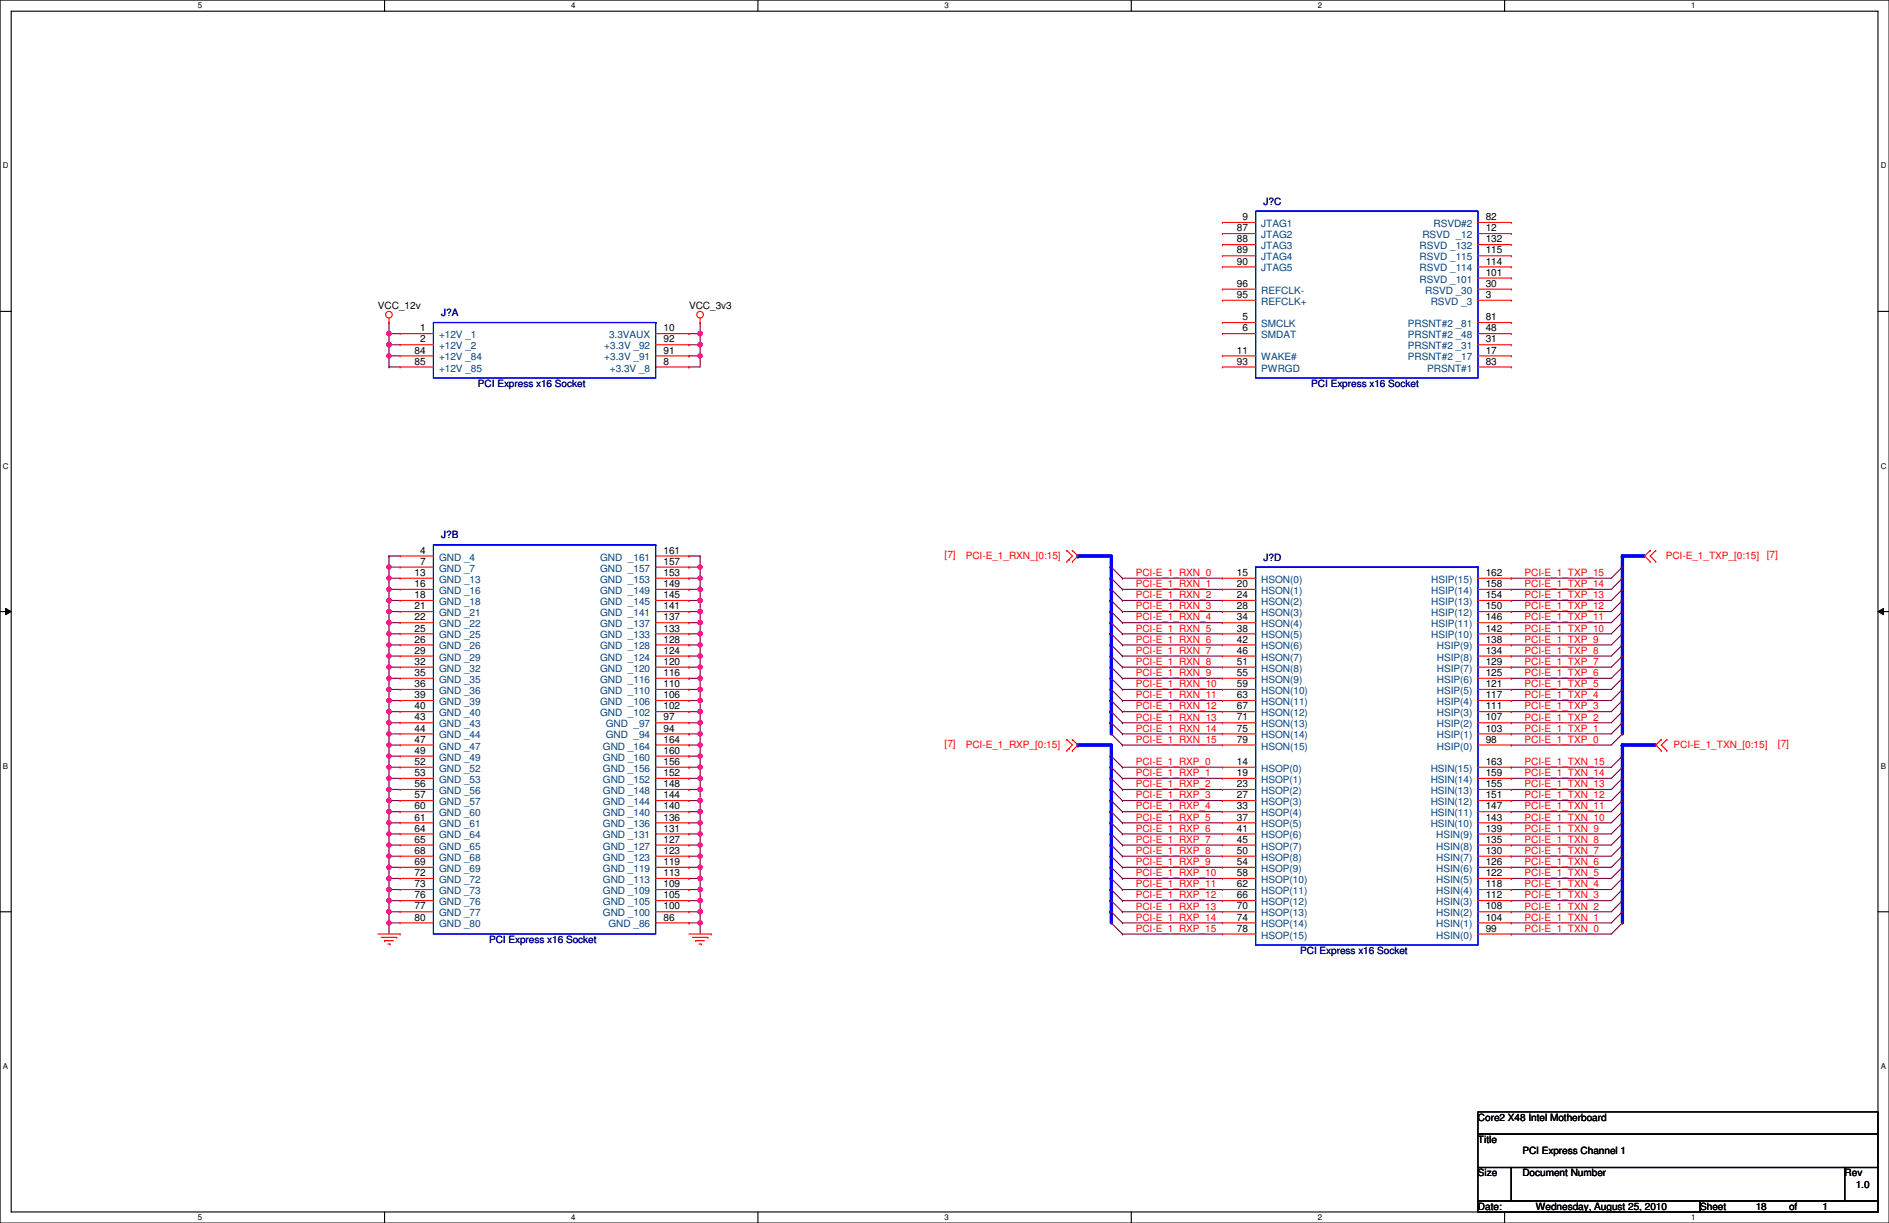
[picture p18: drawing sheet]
<svg xmlns="http://www.w3.org/2000/svg" width="432mm" height="279mm" viewBox="0 0 432 279" stroke-linecap="round" stroke-linejoin="round" font-family="sans-serif">
<defs><g id="words">
<g font-size="2.3" fill="#000080">
<text x="288.8" y="46.8">J?C</text>
<text x="100.9" y="72.2">J?A</text>
<text x="109.2" y="88.4">PCI Express x16 Socket</text>
<text x="299.7" y="88.4">PCI Express x16 Socket</text>
<text x="100.9" y="123">J?B</text>
<text x="288.8" y="128.1">J?D</text>
<text x="111.8" y="215.4">PCI Express x16 Socket</text>
<text x="297.2" y="218">PCI Express x16 Socket</text>
</g>
<g font-size="2.3">
<text x="282.7" y="52.8">87</text>
<text x="284" y="50.3">9</text>
<text x="339.6" y="52.8">12</text>
<text x="339.6" y="50.3">82</text>
<text x="282.7" y="55.4">88</text>
<text x="282.7" y="57.9">89</text>
<text x="339.6" y="57.9">115</text>
<text x="339.6" y="55.4">132</text>
<text x="282.7" y="60.5">90</text>
<text x="282.7" y="65.5">96</text>
<text x="339.6" y="65.5">30</text>
<text x="339.6" y="63">101</text>
<text x="339.6" y="60.5">114</text>
<text x="86.4" y="70.7">VCC_12v</text>
<text x="157.5" y="70.7">VCC_3v3</text>
<text x="282.7" y="68.1">95</text>
<text x="339.6" y="68.1">3</text>
<text x="96" y="75.7">1</text>
<text x="151.7" y="75.7">10</text>
<text x="284" y="73.2">5</text>
<text x="284" y="75.7">6</text>
<text x="339.6" y="75.7">48</text>
<text x="339.6" y="73.2">81</text>
<text x="94.8" y="80.8">84</text>
<text x="94.8" y="83.3">85</text>
<text x="96" y="78.2">2</text>
<text x="151.7" y="83.3">8</text>
<text x="151.7" y="80.8">91</text>
<text x="151.7" y="78.2">92</text>
<text x="282.7" y="83.3">93</text>
<text x="282.7" y="80.8">11</text>
<text x="339.6" y="83.3">83</text>
<text x="339.6" y="80.8">17</text>
<text x="339.6" y="78.2">31</text>
<text x="94.8" y="131.6">13</text>
<text x="96" y="126.5">4</text>
<text x="96" y="129">7</text>
<text x="151.7" y="131.6">153</text>
<text x="151.7" y="129">157</text>
<text x="151.7" y="126.5">161</text>
<text x="282.7" y="131.6">15</text>
<text x="339.6" y="131.6">162</text>
<text x="94.8" y="134.1">16</text>
<text x="94.8" y="136.7">18</text>
<text x="151.7" y="136.7">145</text>
<text x="151.7" y="134.1">149</text>
<text x="282.7" y="134.1">20</text>
<text x="282.7" y="136.7">24</text>
<text x="339.6" y="136.7">154</text>
<text x="339.6" y="134.1">158</text>
<text x="94.8" y="139.2">21</text>
<text x="94.8" y="141.7">22</text>
<text x="151.7" y="141.7">137</text>
<text x="151.7" y="139.2">141</text>
<text x="282.7" y="139.2">28</text>
<text x="282.7" y="141.7">34</text>
<text x="339.6" y="141.7">146</text>
<text x="339.6" y="139.2">150</text>
<text x="94.8" y="144.3">25</text>
<text x="94.8" y="146.8">26</text>
<text x="94.8" y="149.4">29</text>
<text x="151.7" y="149.4">124</text>
<text x="151.7" y="146.8">128</text>
<text x="151.7" y="144.3">133</text>
<text x="282.7" y="144.3">38</text>
<text x="282.7" y="146.8">42</text>
<text x="282.7" y="149.4">46</text>
<text x="339.6" y="149.4">134</text>
<text x="339.6" y="146.8">138</text>
<text x="339.6" y="144.3">142</text>
<text x="94.8" y="151.9">32</text>
<text x="94.8" y="154.4">35</text>
<text x="151.7" y="154.4">116</text>
<text x="151.7" y="151.9">120</text>
<text x="282.7" y="151.9">51</text>
<text x="282.7" y="154.4">55</text>
<text x="339.6" y="154.4">125</text>
<text x="339.6" y="151.9">129</text>
<text x="94.8" y="157">36</text>
<text x="94.8" y="159.5">39</text>
<text x="151.7" y="159.5">106</text>
<text x="151.7" y="157">110</text>
<text x="282.7" y="157">59</text>
<text x="282.7" y="159.5">63</text>
<text x="339.6" y="159.5">117</text>
<text x="339.6" y="157">121</text>
<text x="94.8" y="162.1">40</text>
<text x="94.8" y="164.6">43</text>
<text x="94.8" y="167.1">44</text>
<text x="151.7" y="167.1">94</text>
<text x="151.7" y="164.6">97</text>
<text x="151.7" y="162.1">102</text>
<text x="282.7" y="162.1">67</text>
<text x="282.7" y="164.6">71</text>
<text x="282.7" y="167.1">75</text>
<text x="339.6" y="167.1">103</text>
<text x="339.6" y="164.6">107</text>
<text x="339.6" y="162.1">111</text>
<text x="94.8" y="169.7">47</text>
<text x="94.8" y="172.2">49</text>
<text x="151.7" y="172.2">160</text>
<text x="151.7" y="169.7">164</text>
<text x="282.7" y="169.7">79</text>
<text x="339.6" y="169.7">98</text>
<text x="94.8" y="174.8">52</text>
<text x="94.8" y="177.3">53</text>
<text x="94.8" y="179.8">56</text>
<text x="151.7" y="179.8">148</text>
<text x="151.7" y="177.3">152</text>
<text x="151.7" y="174.8">156</text>
<text x="282.7" y="174.8">14</text>
<text x="282.7" y="177.3">19</text>
<text x="282.7" y="179.8">23</text>
<text x="339.6" y="179.8">155</text>
<text x="339.6" y="177.3">159</text>
<text x="339.6" y="174.8">163</text>
<text x="94.8" y="182.4">57</text>
<text x="94.8" y="184.9">60</text>
<text x="151.7" y="184.9">140</text>
<text x="151.7" y="182.4">144</text>
<text x="282.7" y="182.4">27</text>
<text x="282.7" y="184.9">33</text>
<text x="339.6" y="184.9">147</text>
<text x="339.6" y="182.4">151</text>
<text x="94.8" y="187.5">61</text>
<text x="94.8" y="190">64</text>
<text x="151.7" y="190">131</text>
<text x="151.7" y="187.5">136</text>
<text x="282.7" y="187.5">37</text>
<text x="282.7" y="190">41</text>
<text x="339.6" y="190">139</text>
<text x="339.6" y="187.5">143</text>
<text x="94.8" y="192.5">65</text>
<text x="94.8" y="195.1">68</text>
<text x="94.8" y="197.6">69</text>
<text x="151.7" y="197.6">119</text>
<text x="151.7" y="195.1">123</text>
<text x="151.7" y="192.5">127</text>
<text x="282.7" y="192.5">45</text>
<text x="282.7" y="195.1">50</text>
<text x="282.7" y="197.6">54</text>
<text x="339.6" y="197.6">126</text>
<text x="339.6" y="195.1">130</text>
<text x="339.6" y="192.5">135</text>
<text x="94.8" y="200.2">72</text>
<text x="94.8" y="202.7">73</text>
<text x="151.7" y="202.7">109</text>
<text x="151.7" y="200.2">113</text>
<text x="282.7" y="200.2">58</text>
<text x="282.7" y="202.7">62</text>
<text x="339.6" y="202.7">118</text>
<text x="339.6" y="200.2">122</text>
<text x="94.8" y="205.2">76</text>
<text x="94.8" y="207.8">77</text>
<text x="151.7" y="207.8">100</text>
<text x="151.7" y="205.2">105</text>
<text x="282.7" y="205.2">66</text>
<text x="282.7" y="207.8">70</text>
<text x="339.6" y="207.8">108</text>
<text x="339.6" y="205.2">112</text>
<text x="94.8" y="210.3">80</text>
<text x="151.7" y="210.3">86</text>
<text x="282.7" y="210.3">74</text>
<text x="282.7" y="212.9">78</text>
<text x="339.6" y="212.9">99</text>
<text x="339.6" y="210.3">104</text>
<text x="337.8" y="256.1">Core2 X48 Intel Motherboard</text>
<text x="337.8" y="261.2">Title</text>
<text x="348" y="263.7">PCI Express Channel 1</text>
<text x="337.8" y="268.8">Size</text>
<text x="348" y="268.8">Document Number</text>
<text x="421.7" y="268.8">Rev</text>
<text x="424.2" y="271.3">1.0</text>
<text x="337.8" y="276.4">Date:</text>
<text x="351" y="276.4">Wednesday, August 25, 2010</text>
<text x="388.6" y="276.4">Sheet</text>
<text x="401.3" y="276.4">18</text>
<text x="409" y="276.4">of</text>
<text x="416.6" y="276.4">1</text>
</g>
<g font-size="2.3" fill="#004080">
<text x="288.3" y="51.9">JTAG1</text>
<text x="327.7" y="51.9">RSVD#2</text>
<text x="288.3" y="54.4">JTAG2</text>
<text x="288.3" y="56.9">JTAG3</text>
<text x="288.3" y="59.5">JTAG4</text>
<text x="324.5" y="59.5">RSVD _115</text>
<text x="324.5" y="56.9">RSVD _132</text>
<text x="325.1" y="54.4">RSVD _12</text>
<text x="288.3" y="62">JTAG5</text>
<text x="324.5" y="64.6">RSVD _101</text>
<text x="324.5" y="62">RSVD _114</text>
<text x="288.3" y="67.1">REFCLK-</text>
<text x="288.3" y="69.6">REFCLK+</text>
<text x="325.8" y="67.1">RSVD _30</text>
<text x="327" y="69.6">RSVD _3</text>
<text x="100.4" y="77.3">+12V _1</text>
<text x="139.2" y="77.3">3.3VAUX</text>
<text x="288.3" y="74.7">SMCLK</text>
<text x="288.3" y="77.3">SMDAT</text>
<text x="321.8" y="77.3">PRSNT#2 _48</text>
<text x="321.8" y="74.7">PRSNT#2 _81</text>
<text x="100.4" y="79.8">+12V _2</text>
<text x="100.4" y="82.3">+12V _84</text>
<text x="138.1" y="82.3">+3.3V _91</text>
<text x="138.1" y="79.8">+3.3V _92</text>
<text x="288.3" y="82.3">WAKE#</text>
<text x="321.8" y="82.3">PRSNT#2 _17</text>
<text x="321.8" y="79.8">PRSNT#2 _31</text>
<text x="100.4" y="84.9">+12V _85</text>
<text x="139.4" y="84.9">+3.3V _8</text>
<text x="288.3" y="84.9">PWRGD</text>
<text x="326.3" y="84.9">PRSNT#1</text>
<text x="100.4" y="128.1">GND _4</text>
<text x="100.4" y="130.6">GND _7</text>
<text x="137.2" y="130.6">GND _157</text>
<text x="137.2" y="128.1">GND _161</text>
<text x="100.4" y="133.1">GND _13</text>
<text x="100.4" y="135.7">GND _16</text>
<text x="137.2" y="135.7">GND _149</text>
<text x="137.2" y="133.1">GND _153</text>
<text x="288.3" y="133.1">HSON(0)</text>
<text x="288.3" y="135.7">HSON(1)</text>
<text x="327.2" y="135.7">HSIP(14)</text>
<text x="327.2" y="133.1">HSIP(15)</text>
<text x="100.4" y="138.2">GND _18</text>
<text x="100.4" y="140.8">GND _21</text>
<text x="100.4" y="143.3">GND _22</text>
<text x="137.2" y="143.3">GND _137</text>
<text x="137.2" y="140.8">GND _141</text>
<text x="137.2" y="138.2">GND _145</text>
<text x="288.3" y="138.2">HSON(2)</text>
<text x="288.3" y="140.8">HSON(3)</text>
<text x="288.3" y="143.3">HSON(4)</text>
<text x="327.2" y="143.3">HSIP(11)</text>
<text x="327.2" y="140.8">HSIP(12)</text>
<text x="327.2" y="138.2">HSIP(13)</text>
<text x="100.4" y="145.8">GND _25</text>
<text x="100.4" y="148.4">GND _26</text>
<text x="137.2" y="148.4">GND _128</text>
<text x="137.2" y="145.8">GND _133</text>
<text x="288.3" y="145.8">HSON(5)</text>
<text x="288.3" y="148.4">HSON(6)</text>
<text x="327.2" y="145.8">HSIP(10)</text>
<text x="328.4" y="148.4">HSIP(9)</text>
<text x="100.4" y="150.9">GND _29</text>
<text x="100.4" y="153.5">GND _32</text>
<text x="100.4" y="156">GND _35</text>
<text x="137.2" y="156">GND _116</text>
<text x="137.2" y="153.5">GND _120</text>
<text x="137.2" y="150.9">GND _124</text>
<text x="288.3" y="150.9">HSON(7)</text>
<text x="288.3" y="153.5">HSON(8)</text>
<text x="288.3" y="156">HSON(9)</text>
<text x="328.4" y="156">HSIP(6)</text>
<text x="328.4" y="153.5">HSIP(7)</text>
<text x="328.4" y="150.9">HSIP(8)</text>
<text x="100.4" y="158.5">GND _36</text>
<text x="100.4" y="161.1">GND _39</text>
<text x="137.2" y="161.1">GND _106</text>
<text x="137.2" y="158.5">GND _110</text>
<text x="288.3" y="158.5">HSON(10)</text>
<text x="288.3" y="161.1">HSON(11)</text>
<text x="328.4" y="161.1">HSIP(4)</text>
<text x="328.4" y="158.5">HSIP(5)</text>
<text x="100.4" y="163.6">GND _40</text>
<text x="100.4" y="166.2">GND _43</text>
<text x="137.2" y="163.6">GND _102</text>
<text x="138.5" y="166.2">GND _97</text>
<text x="288.3" y="163.6">HSON(12)</text>
<text x="288.3" y="166.2">HSON(13)</text>
<text x="328.4" y="166.2">HSIP(2)</text>
<text x="328.4" y="163.6">HSIP(3)</text>
<text x="100.4" y="168.7">GND _44</text>
<text x="100.4" y="171.2">GND _47</text>
<text x="100.4" y="173.8">GND _49</text>
<text x="137.8" y="173.8">GND _160</text>
<text x="137.8" y="171.2">GND _164</text>
<text x="138.5" y="168.7">GND _94</text>
<text x="288.3" y="168.7">HSON(14)</text>
<text x="288.3" y="171.2">HSON(15)</text>
<text x="328.4" y="171.2">HSIP(0)</text>
<text x="328.4" y="168.7">HSIP(1)</text>
<text x="100.4" y="176.3">GND _52</text>
<text x="100.4" y="178.9">GND _53</text>
<text x="137.8" y="178.9">GND _152</text>
<text x="137.8" y="176.3">GND _156</text>
<text x="288.3" y="176.3">HSOP(0)</text>
<text x="288.3" y="178.9">HSOP(1)</text>
<text x="327" y="178.9">HSIN(14)</text>
<text x="327" y="176.3">HSIN(15)</text>
<text x="100.4" y="181.4">GND _56</text>
<text x="100.4" y="183.9">GND _57</text>
<text x="137.8" y="183.9">GND _144</text>
<text x="137.8" y="181.4">GND _148</text>
<text x="288.3" y="181.4">HSOP(2)</text>
<text x="288.3" y="183.9">HSOP(3)</text>
<text x="327" y="183.9">HSIN(12)</text>
<text x="327" y="181.4">HSIN(13)</text>
<text x="100.4" y="186.5">GND _60</text>
<text x="100.4" y="189">GND _61</text>
<text x="100.4" y="191.6">GND _64</text>
<text x="137.8" y="191.6">GND _131</text>
<text x="137.8" y="189">GND _136</text>
<text x="137.8" y="186.5">GND _140</text>
<text x="288.3" y="186.5">HSOP(4)</text>
<text x="288.3" y="189">HSOP(5)</text>
<text x="288.3" y="191.6">HSOP(6)</text>
<text x="327" y="189">HSIN(10)</text>
<text x="327" y="186.5">HSIN(11)</text>
<text x="328.3" y="191.6">HSIN(9)</text>
<text x="100.4" y="194.1">GND _65</text>
<text x="100.4" y="196.6">GND _68</text>
<text x="137.8" y="196.6">GND _123</text>
<text x="137.8" y="194.1">GND _127</text>
<text x="288.3" y="194.1">HSOP(7)</text>
<text x="288.3" y="196.6">HSOP(8)</text>
<text x="328.3" y="196.6">HSIN(7)</text>
<text x="328.3" y="194.1">HSIN(8)</text>
<text x="100.4" y="199.2">GND _69</text>
<text x="100.4" y="201.7">GND _72</text>
<text x="137.8" y="201.7">GND _113</text>
<text x="137.8" y="199.2">GND _119</text>
<text x="288.3" y="199.2">HSOP(9)</text>
<text x="288.3" y="201.7">HSOP(10)</text>
<text x="328.3" y="201.7">HSIN(5)</text>
<text x="328.3" y="199.2">HSIN(6)</text>
<text x="100.4" y="204.3">GND _73</text>
<text x="100.4" y="206.8">GND _76</text>
<text x="100.4" y="209.3">GND _77</text>
<text x="137.8" y="209.3">GND _100</text>
<text x="137.8" y="206.8">GND _105</text>
<text x="137.8" y="204.3">GND _109</text>
<text x="288.3" y="204.3">HSOP(11)</text>
<text x="288.3" y="206.8">HSOP(12)</text>
<text x="288.3" y="209.3">HSOP(13)</text>
<text x="328.3" y="209.3">HSIN(2)</text>
<text x="328.3" y="206.8">HSIN(3)</text>
<text x="328.3" y="204.3">HSIN(4)</text>
<text x="100.4" y="211.9">GND _80</text>
<text x="139.1" y="211.9">GND _86</text>
<text x="288.3" y="211.9">HSOP(14)</text>
<text x="288.3" y="214.4">HSOP(15)</text>
<text x="328.3" y="214.4">HSIN(0)</text>
<text x="328.3" y="211.9">HSIN(1)</text>
</g>
<g font-size="2.3" fill="#f00">
<text x="215.9" y="127.6">[7]</text>
<text x="220.7" y="127.8">PCI-E_1_RXN_[0:15]</text>
<text x="259.6" y="131.6">PCI-E_1_RXN_0</text>
<text x="348.5" y="131.6">PCI-E_1_TXP_15</text>
<text x="380.8" y="127.8">PCI-E_1_TXP_[0:15]</text>
<text x="403.9" y="127.6">[7]</text>
<text x="259.6" y="134.1">PCI-E_1_RXN_1</text>
<text x="259.6" y="136.7">PCI-E_1_RXN_2</text>
<text x="348.5" y="136.7">PCI-E_1_TXP_13</text>
<text x="348.5" y="134.1">PCI-E_1_TXP_14</text>
<text x="259.6" y="139.2">PCI-E_1_RXN_3</text>
<text x="259.6" y="141.8">PCI-E_1_RXN_4</text>
<text x="348.5" y="141.8">PCI-E_1_TXP_11</text>
<text x="348.5" y="139.2">PCI-E_1_TXP_12</text>
<text x="259.6" y="144.3">PCI-E_1_RXN_5</text>
<text x="259.6" y="149.4">PCI-E_1_RXN_7</text>
<text x="259.6" y="146.8">PCI-E_1_RXN_6</text>
<text x="348.5" y="146.8">PCI-E_1_TXP_9</text>
<text x="348.5" y="149.4">PCI-E_1_TXP_8</text>
<text x="348.5" y="144.3">PCI-E_1_TXP_10</text>
<text x="259.6" y="151.9">PCI-E_1_RXN_8</text>
<text x="259.6" y="154.5">PCI-E_1_RXN_9</text>
<text x="348.5" y="154.5">PCI-E_1_TXP_6</text>
<text x="348.5" y="151.9">PCI-E_1_TXP_7</text>
<text x="259.6" y="157">PCI-E_1_RXN_10</text>
<text x="259.6" y="159.5">PCI-E_1_RXN_11</text>
<text x="348.5" y="157">PCI-E_1_TXP_5</text>
<text x="348.5" y="159.5">PCI-E_1_TXP_4</text>
<text x="259.6" y="162.1">PCI-E_1_RXN_12</text>
<text x="259.6" y="164.6">PCI-E_1_RXN_13</text>
<text x="259.6" y="167.2">PCI-E_1_RXN_14</text>
<text x="348.5" y="167.2">PCI-E_1_TXP_1</text>
<text x="348.5" y="162.1">PCI-E_1_TXP_3</text>
<text x="348.5" y="164.6">PCI-E_1_TXP_2</text>
<text x="215.9" y="170.7">[7]</text>
<text x="220.7" y="171">PCI-E_1_RXP_[0:15]</text>
<text x="259.6" y="169.7">PCI-E_1_RXN_15</text>
<text x="348.5" y="169.7">PCI-E_1_TXP_0</text>
<text x="382.5" y="171">PCI-E_1_TXN_[0:15]</text>
<text x="406.4" y="170.7">[7]</text>
<text x="259.6" y="174.8">PCI-E_1_RXP_0</text>
<text x="259.6" y="177.3">PCI-E_1_RXP_1</text>
<text x="259.6" y="179.9">PCI-E_1_RXP_2</text>
<text x="348.5" y="179.9">PCI-E_1_TXN_13</text>
<text x="348.5" y="174.8">PCI-E_1_TXN_15</text>
<text x="348.5" y="177.3">PCI-E_1_TXN_14</text>
<text x="259.6" y="182.4">PCI-E_1_RXP_3</text>
<text x="259.6" y="184.9">PCI-E_1_RXP_4</text>
<text x="348.5" y="184.9">PCI-E_1_TXN_11</text>
<text x="348.5" y="182.4">PCI-E_1_TXN_12</text>
<text x="259.6" y="187.5">PCI-E_1_RXP_5</text>
<text x="259.6" y="190">PCI-E_1_RXP_6</text>
<text x="348.5" y="190">PCI-E_1_TXN_9</text>
<text x="348.5" y="187.5">PCI-E_1_TXN_10</text>
<text x="259.6" y="192.6">PCI-E_1_RXP_7</text>
<text x="259.6" y="197.6">PCI-E_1_RXP_9</text>
<text x="259.6" y="195.1">PCI-E_1_RXP_8</text>
<text x="348.5" y="195.1">PCI-E_1_TXN_7</text>
<text x="348.5" y="197.6">PCI-E_1_TXN_6</text>
<text x="348.5" y="192.6">PCI-E_1_TXN_8</text>
<text x="259.6" y="202.7">PCI-E_1_RXP_11</text>
<text x="259.6" y="200.2">PCI-E_1_RXP_10</text>
<text x="348.5" y="202.7">PCI-E_1_TXN_4</text>
<text x="348.5" y="200.2">PCI-E_1_TXN_5</text>
<text x="259.6" y="207.8">PCI-E_1_RXP_13</text>
<text x="259.6" y="205.3">PCI-E_1_RXP_12</text>
<text x="348.5" y="207.8">PCI-E_1_TXN_2</text>
<text x="348.5" y="205.3">PCI-E_1_TXN_3</text>
<text x="259.6" y="212.9">PCI-E_1_RXP_15</text>
<text x="259.6" y="210.3">PCI-E_1_RXP_14</text>
<text x="348.5" y="212.9">PCI-E_1_TXN_0</text>
<text x="348.5" y="210.3">PCI-E_1_TXN_1</text>
</g>
<g font-size="1.8">
<text x="45.2" y="1.9">5</text>
<text x="130.6" y="1.9">4</text>
<text x="215.9" y="1.9">3</text>
<text x="301.3" y="1.9">2</text>
<text x="386.6" y="1.9">1</text>
<text x=".7" y="38.5">D</text>
<text x="429.9" y="38.5">D</text>
<text x=".7" y="107.1">C</text>
<text x="429.9" y="107.1">C</text>
<text x=".7" y="175.6">B</text>
<text x="429.9" y="175.6">B</text>
<text x=".7" y="244.2">A</text>
<text x="429.9" y="244.2">A</text>
<text x="45.2" y="278.8">5</text>
<text x="130.6" y="278.8">4</text>
<text x="215.9" y="278.8">3</text>
<text x="301.3" y="278.8">2</text>
<text x="386.6" y="278.8">1</text>
</g>
</g></defs>
<path d="M0 0h431.8v279.4h-431.8zM2.6 2.6h426.7v274.3h-426.7z" fill="none" stroke="#000" stroke-width=".25"/>
<g fill="#fff">
<path d="M45.2 .3h1v2h-1z"/>
<path d="M45.2 277.1h1v2.1h-1z"/>
</g>
<path d="M87.9 0v2.6M87.9 276.9v2.5" fill="none" stroke="#000" stroke-width=".25"/>
<g fill="#fff">
<path d="M130.6 .3h1v2h-1z"/>
<path d="M130.6 277.1h1v2.1h-1z"/>
</g>
<path d="M173.2 0v2.6M173.2 276.9v2.5" fill="none" stroke="#000" stroke-width=".25"/>
<g fill="#fff">
<path d="M215.9 .3h1v2h-1z"/>
<path d="M215.9 277.1h1v2.1h-1z"/>
</g>
<path d="M258.6 0v2.6M258.6 276.9v2.5" fill="none" stroke="#000" stroke-width=".25"/>
<g fill="#fff">
<path d="M301.3 .3h1v2h-1z"/>
<path d="M301.3 277.1h1v2.1h-1z"/>
</g>
<path d="M343.9 0v2.6M343.9 276.9v2.5" fill="none" stroke="#000" stroke-width=".25"/>
<g fill="#fff">
<path d="M386.6 .3h1v2h-1z"/>
<path d="M386.6 277.1h1v2.1h-1z"/>
<path d="M.7 36.9h1.2v2h-1.2z"/>
<path d="M429.9 36.9h1.3v2h-1.3z"/>
<path d="M.7 105.4h1.2v2.1h-1.2z"/>
<path d="M429.9 105.4h1.3v2.1h-1.3z"/>
</g>
<path d="M0 71.1h2.6M429.3 71.1h2.5" fill="none" stroke="#000" stroke-width=".25"/>
<g fill="#fff">
<path d="M.7 174h1.2v2h-1.2z"/>
<path d="M429.9 174h1.2v2h-1.2z"/>
</g>
<path d="M0 139.7h2.6M429.3 139.7h2.5" fill="none" stroke="#000" stroke-width=".25"/>
<path d="M1.3 139l1.3 .7-1.3 .7zM429.3 139.7l1.3-.7v1.4z" fill="#000"/>
<path d="M1.3 139l1.3 .7-1.3 .7zM429.3 139.7l1.3-.7v1.4z" fill="none" stroke="#000" stroke-width=".23"/>
<g fill="#fff">
<path d="M.7 242.6h1.2v2h-1.2z"/>
<path d="M429.9 242.6h1.2v2h-1.2z"/>
</g>
<path d="M0 208.3h2.6M429.3 208.3h2.5" fill="none" stroke="#000" stroke-width=".25"/>
<path d="M160 127h.1M160 134.6h.1M160 127v2.6M160 134.6v2.6" fill="none" stroke="#800040" stroke-width=".25"/>
<circle cx="160" cy="134.6" r=".5" fill="#f0f"/>
<circle cx="160" cy="134.6" r=".5" fill="none" stroke="#f0f" stroke-width=".25"/>
<path d="M160 149.9h.1M160 149.9v2.5" fill="none" stroke="#800040" stroke-width=".25"/>
<circle cx="160" cy="149.9" r=".5" fill="#f0f"/>
<circle cx="160" cy="149.9" r=".5" fill="none" stroke="#f0f" stroke-width=".25"/>
<path d="M160 172.7h.1M160 172.7v2.6" fill="none" stroke="#800040" stroke-width=".25"/>
<circle cx="160" cy="172.7" r=".5" fill="#f0f"/>
<circle cx="160" cy="172.7" r=".5" fill="none" stroke="#f0f" stroke-width=".25"/>
<path d="M160 180.4h.1M160 180.4v2.5" fill="none" stroke="#800040" stroke-width=".25"/>
<circle cx="160" cy="180.3" r=".5" fill="#f0f"/>
<circle cx="160" cy="180.3" r=".5" fill="none" stroke="#f0f" stroke-width=".25"/>
<path d="M160 188h.1M160 188v2.5" fill="none" stroke="#800040" stroke-width=".25"/>
<circle cx="160" cy="188" r=".5" fill="#f0f"/>
<circle cx="160" cy="188" r=".5" fill="none" stroke="#f0f" stroke-width=".25"/>
<path d="M160 147.3h.1M160 147.3v2.6" fill="none" stroke="#800040" stroke-width=".25"/>
<circle cx="160" cy="147.3" r=".5" fill="#f0f"/>
<circle cx="160" cy="147.3" r=".5" fill="none" stroke="#f0f" stroke-width=".25"/>
<path d="M160 198.1h.1M160 198.1v2.6" fill="none" stroke="#800040" stroke-width=".25"/>
<circle cx="160" cy="198.1" r=".5" fill="#f0f"/>
<circle cx="160" cy="198.1" r=".5" fill="none" stroke="#f0f" stroke-width=".25"/>
<path d="M160 132.1h.1M160 132.1v2.5" fill="none" stroke="#800040" stroke-width=".25"/>
<circle cx="160" cy="132.1" r=".5" fill="#f0f"/>
<circle cx="160" cy="132.1" r=".5" fill="none" stroke="#f0f" stroke-width=".25"/>
<path d="M160 137.2h.1M160 137.2v2.5" fill="none" stroke="#800040" stroke-width=".25"/>
<circle cx="160" cy="137.2" r=".5" fill="#f0f"/>
<circle cx="160" cy="137.2" r=".5" fill="none" stroke="#f0f" stroke-width=".25"/>
<path d="M160 152.4h.1M160 152.4v2.6" fill="none" stroke="#800040" stroke-width=".25"/>
<circle cx="160" cy="152.4" r=".5" fill="#f0f"/>
<circle cx="160" cy="152.4" r=".5" fill="none" stroke="#f0f" stroke-width=".25"/>
<path d="M160 160h.1M160 160v2.6" fill="none" stroke="#800040" stroke-width=".25"/>
<circle cx="160" cy="160" r=".5" fill="#f0f"/>
<circle cx="160" cy="160" r=".5" fill="none" stroke="#f0f" stroke-width=".25"/>
<path d="M160 175.3h.1M160 175.3v2.5" fill="none" stroke="#800040" stroke-width=".25"/>
<circle cx="160" cy="175.3" r=".5" fill="#f0f"/>
<circle cx="160" cy="175.3" r=".5" fill="none" stroke="#f0f" stroke-width=".25"/>
<path d="M160 182.9h.1M160 182.9v2.5" fill="none" stroke="#800040" stroke-width=".25"/>
<circle cx="160" cy="182.9" r=".5" fill="#f0f"/>
<circle cx="160" cy="182.9" r=".5" fill="none" stroke="#f0f" stroke-width=".25"/>
<path d="M160 200.7h.1M160 200.7v2.5" fill="none" stroke="#800040" stroke-width=".25"/>
<circle cx="160" cy="200.7" r=".5" fill="#f0f"/>
<circle cx="160" cy="200.7" r=".5" fill="none" stroke="#f0f" stroke-width=".25"/>
<path d="M160 205.8h.1M160 205.8v2.5" fill="none" stroke="#800040" stroke-width=".25"/>
<circle cx="160" cy="205.7" r=".5" fill="#f0f"/>
<circle cx="160" cy="205.7" r=".5" fill="none" stroke="#f0f" stroke-width=".25"/>
<path d="M160 139.7h.1M160 139.7v2.6" fill="none" stroke="#800040" stroke-width=".25"/>
<circle cx="160" cy="139.7" r=".5" fill="#f0f"/>
<circle cx="160" cy="139.7" r=".5" fill="none" stroke="#f0f" stroke-width=".25"/>
<path d="M160 165.1h.1M160 165.1v2.6" fill="none" stroke="#800040" stroke-width=".25"/>
<circle cx="160" cy="165.1" r=".5" fill="#f0f"/>
<circle cx="160" cy="165.1" r=".5" fill="none" stroke="#f0f" stroke-width=".25"/>
<path d="M160 155h.1M160 155v2.5" fill="none" stroke="#800040" stroke-width=".25"/>
<circle cx="160" cy="154.9" r=".5" fill="#f0f"/>
<circle cx="160" cy="154.9" r=".5" fill="none" stroke="#f0f" stroke-width=".25"/>
<path d="M160 167.7h.1M160 167.7v2.5" fill="none" stroke="#800040" stroke-width=".25"/>
<circle cx="160" cy="167.6" r=".5" fill="#f0f"/>
<circle cx="160" cy="167.6" r=".5" fill="none" stroke="#f0f" stroke-width=".25"/>
<path d="M160 190.5h.1M160 190.5v2.6" fill="none" stroke="#800040" stroke-width=".25"/>
<circle cx="160" cy="190.5" r=".5" fill="#f0f"/>
<circle cx="160" cy="190.5" r=".5" fill="none" stroke="#f0f" stroke-width=".25"/>
<path d="M160 203.2h.1M160 203.2v2.6" fill="none" stroke="#800040" stroke-width=".25"/>
<circle cx="160" cy="203.2" r=".5" fill="#f0f"/>
<circle cx="160" cy="203.2" r=".5" fill="none" stroke="#f0f" stroke-width=".25"/>
<path d="M160 210.8h.1M160 210.8v2.6" fill="none" stroke="#800040" stroke-width=".25"/>
<circle cx="160" cy="210.8" r=".5" fill="#f0f"/>
<circle cx="160" cy="210.8" r=".5" fill="none" stroke="#f0f" stroke-width=".25"/>
<path d="M160 142.3h.1M160 142.3v2.5" fill="none" stroke="#800040" stroke-width=".25"/>
<circle cx="160" cy="142.2" r=".5" fill="#f0f"/>
<circle cx="160" cy="142.2" r=".5" fill="none" stroke="#f0f" stroke-width=".25"/>
<path d="M160 162.6h.1M160 162.6v2.5" fill="none" stroke="#800040" stroke-width=".25"/>
<circle cx="160" cy="162.6" r=".5" fill="#f0f"/>
<circle cx="160" cy="162.6" r=".5" fill="none" stroke="#f0f" stroke-width=".25"/>
<path d="M160 129.6h.1M160 129.6v2.5" fill="none" stroke="#800040" stroke-width=".25"/>
<circle cx="160" cy="129.5" r=".5" fill="#f0f"/>
<circle cx="160" cy="129.5" r=".5" fill="none" stroke="#f0f" stroke-width=".25"/>
<path d="M160 157.5h.1M160 157.5v2.5" fill="none" stroke="#800040" stroke-width=".25"/>
<circle cx="160" cy="157.5" r=".5" fill="#f0f"/>
<circle cx="160" cy="157.5" r=".5" fill="none" stroke="#f0f" stroke-width=".25"/>
<path d="M160 170.2h.1M160 170.2v2.5" fill="none" stroke="#800040" stroke-width=".25"/>
<circle cx="160" cy="170.2" r=".5" fill="#f0f"/>
<circle cx="160" cy="170.2" r=".5" fill="none" stroke="#f0f" stroke-width=".25"/>
<path d="M160 177.8h.1M160 177.8v2.6" fill="none" stroke="#800040" stroke-width=".25"/>
<circle cx="160" cy="177.8" r=".5" fill="#f0f"/>
<circle cx="160" cy="177.8" r=".5" fill="none" stroke="#f0f" stroke-width=".25"/>
<path d="M160 185.4h.1M160 185.4v2.6" fill="none" stroke="#800040" stroke-width=".25"/>
<circle cx="160" cy="185.4" r=".5" fill="#f0f"/>
<circle cx="160" cy="185.4" r=".5" fill="none" stroke="#f0f" stroke-width=".25"/>
<path d="M160 193.1h.1M160 193.1v2.5" fill="none" stroke="#800040" stroke-width=".25"/>
<circle cx="160" cy="193" r=".5" fill="#f0f"/>
<circle cx="160" cy="193" r=".5" fill="none" stroke="#f0f" stroke-width=".25"/>
<path d="M160 144.8h.1M160 144.8v2.5" fill="none" stroke="#800040" stroke-width=".25"/>
<circle cx="160" cy="144.8" r=".5" fill="#f0f"/>
<circle cx="160" cy="144.8" r=".5" fill="none" stroke="#f0f" stroke-width=".25"/>
<path d="M160 195.6h.1M160 195.6v2.5" fill="none" stroke="#800040" stroke-width=".25"/>
<circle cx="160" cy="195.6" r=".5" fill="#f0f"/>
<circle cx="160" cy="195.6" r=".5" fill="none" stroke="#f0f" stroke-width=".25"/>
<path d="M88.9 127h.1M88.9 127v2.6M88.9 195.6h.1M88.9 195.6v2.5" fill="none" stroke="#800040" stroke-width=".25"/>
<circle cx="88.9" cy="195.6" r=".5" fill="#f0f"/>
<circle cx="88.9" cy="195.6" r=".5" fill="none" stroke="#f0f" stroke-width=".25"/>
<path d="M88.9 165.1h.1M88.9 165.1v2.6" fill="none" stroke="#800040" stroke-width=".25"/>
<circle cx="88.9" cy="165.1" r=".5" fill="#f0f"/>
<circle cx="88.9" cy="165.1" r=".5" fill="none" stroke="#f0f" stroke-width=".25"/>
<path d="M88.9 162.6h.1M88.9 162.6v2.5" fill="none" stroke="#800040" stroke-width=".25"/>
<circle cx="88.9" cy="162.6" r=".5" fill="#f0f"/>
<circle cx="88.9" cy="162.6" r=".5" fill="none" stroke="#f0f" stroke-width=".25"/>
<path d="M88.9 149.9h.1M88.9 149.9v2.5" fill="none" stroke="#800040" stroke-width=".25"/>
<circle cx="88.9" cy="149.9" r=".5" fill="#f0f"/>
<circle cx="88.9" cy="149.9" r=".5" fill="none" stroke="#f0f" stroke-width=".25"/>
<path d="M88.9 205.8h.1M88.9 205.8v2.5" fill="none" stroke="#800040" stroke-width=".25"/>
<circle cx="88.9" cy="205.7" r=".5" fill="#f0f"/>
<circle cx="88.9" cy="205.7" r=".5" fill="none" stroke="#f0f" stroke-width=".25"/>
<path d="M88.9 180.4h.1M88.9 180.4v2.5" fill="none" stroke="#800040" stroke-width=".25"/>
<circle cx="88.9" cy="180.3" r=".5" fill="#f0f"/>
<circle cx="88.9" cy="180.3" r=".5" fill="none" stroke="#f0f" stroke-width=".25"/>
<path d="M88.9 170.2h.1M88.9 170.2v2.5" fill="none" stroke="#800040" stroke-width=".25"/>
<circle cx="88.9" cy="170.2" r=".5" fill="#f0f"/>
<circle cx="88.9" cy="170.2" r=".5" fill="none" stroke="#f0f" stroke-width=".25"/>
<path d="M88.9 152.4h.1M88.9 152.4v2.6" fill="none" stroke="#800040" stroke-width=".25"/>
<circle cx="88.9" cy="152.4" r=".5" fill="#f0f"/>
<circle cx="88.9" cy="152.4" r=".5" fill="none" stroke="#f0f" stroke-width=".25"/>
<path d="M88.9 193.1h.1M88.9 193.1v2.5" fill="none" stroke="#800040" stroke-width=".25"/>
<circle cx="88.9" cy="193" r=".5" fill="#f0f"/>
<circle cx="88.9" cy="193" r=".5" fill="none" stroke="#f0f" stroke-width=".25"/>
<path d="M88.9 160h.1M88.9 160v2.6" fill="none" stroke="#800040" stroke-width=".25"/>
<circle cx="88.9" cy="160" r=".5" fill="#f0f"/>
<circle cx="88.9" cy="160" r=".5" fill="none" stroke="#f0f" stroke-width=".25"/>
<path d="M88.9 147.3h.1M88.9 147.3v2.6" fill="none" stroke="#800040" stroke-width=".25"/>
<circle cx="88.9" cy="147.3" r=".5" fill="#f0f"/>
<circle cx="88.9" cy="147.3" r=".5" fill="none" stroke="#f0f" stroke-width=".25"/>
<path d="M88.9 144.8h.1M88.9 144.8v2.5" fill="none" stroke="#800040" stroke-width=".25"/>
<circle cx="88.9" cy="144.8" r=".5" fill="#f0f"/>
<circle cx="88.9" cy="144.8" r=".5" fill="none" stroke="#f0f" stroke-width=".25"/>
<path d="M88.9 139.7h.1M88.9 139.7v2.6" fill="none" stroke="#800040" stroke-width=".25"/>
<circle cx="88.9" cy="139.7" r=".5" fill="#f0f"/>
<circle cx="88.9" cy="139.7" r=".5" fill="none" stroke="#f0f" stroke-width=".25"/>
<path d="M88.9 203.2h.1M88.9 203.2v2.6" fill="none" stroke="#800040" stroke-width=".25"/>
<circle cx="88.9" cy="203.2" r=".5" fill="#f0f"/>
<circle cx="88.9" cy="203.2" r=".5" fill="none" stroke="#f0f" stroke-width=".25"/>
<path d="M88.9 132.1h.1M88.9 132.1v2.5" fill="none" stroke="#800040" stroke-width=".25"/>
<circle cx="88.9" cy="132.1" r=".5" fill="#f0f"/>
<circle cx="88.9" cy="132.1" r=".5" fill="none" stroke="#f0f" stroke-width=".25"/>
<path d="M88.9 188h.1M88.9 188v2.5" fill="none" stroke="#800040" stroke-width=".25"/>
<circle cx="88.9" cy="188" r=".5" fill="#f0f"/>
<circle cx="88.9" cy="188" r=".5" fill="none" stroke="#f0f" stroke-width=".25"/>
<path d="M88.9 137.2h.1M88.9 137.2v2.5" fill="none" stroke="#800040" stroke-width=".25"/>
<circle cx="88.9" cy="137.2" r=".5" fill="#f0f"/>
<circle cx="88.9" cy="137.2" r=".5" fill="none" stroke="#f0f" stroke-width=".25"/>
<path d="M88.9 210.8h.1M88.9 210.8v2.6" fill="none" stroke="#800040" stroke-width=".25"/>
<circle cx="88.9" cy="210.8" r=".5" fill="#f0f"/>
<circle cx="88.9" cy="210.8" r=".5" fill="none" stroke="#f0f" stroke-width=".25"/>
<path d="M88.9 157.5h.1M88.9 157.5v2.5" fill="none" stroke="#800040" stroke-width=".25"/>
<circle cx="88.9" cy="157.5" r=".5" fill="#f0f"/>
<circle cx="88.9" cy="157.5" r=".5" fill="none" stroke="#f0f" stroke-width=".25"/>
<path d="M88.9 129.6h.1M88.9 129.6v2.5" fill="none" stroke="#800040" stroke-width=".25"/>
<circle cx="88.9" cy="129.5" r=".5" fill="#f0f"/>
<circle cx="88.9" cy="129.5" r=".5" fill="none" stroke="#f0f" stroke-width=".25"/>
<path d="M88.9 200.7h.1M88.9 200.7v2.5" fill="none" stroke="#800040" stroke-width=".25"/>
<circle cx="88.9" cy="200.7" r=".5" fill="#f0f"/>
<circle cx="88.9" cy="200.7" r=".5" fill="none" stroke="#f0f" stroke-width=".25"/>
<path d="M88.9 190.5h.1M88.9 190.5v2.6" fill="none" stroke="#800040" stroke-width=".25"/>
<circle cx="88.9" cy="190.5" r=".5" fill="#f0f"/>
<circle cx="88.9" cy="190.5" r=".5" fill="none" stroke="#f0f" stroke-width=".25"/>
<path d="M88.9 134.6h.1M88.9 134.6v2.6" fill="none" stroke="#800040" stroke-width=".25"/>
<circle cx="88.9" cy="134.6" r=".5" fill="#f0f"/>
<circle cx="88.9" cy="134.6" r=".5" fill="none" stroke="#f0f" stroke-width=".25"/>
<path d="M88.9 185.4h.1M88.9 185.4v2.6" fill="none" stroke="#800040" stroke-width=".25"/>
<circle cx="88.9" cy="185.4" r=".5" fill="#f0f"/>
<circle cx="88.9" cy="185.4" r=".5" fill="none" stroke="#f0f" stroke-width=".25"/>
<path d="M88.9 177.8h.1M88.9 177.8v2.6" fill="none" stroke="#800040" stroke-width=".25"/>
<circle cx="88.9" cy="177.8" r=".5" fill="#f0f"/>
<circle cx="88.9" cy="177.8" r=".5" fill="none" stroke="#f0f" stroke-width=".25"/>
<path d="M88.9 142.3h.1M88.9 142.3v2.5" fill="none" stroke="#800040" stroke-width=".25"/>
<circle cx="88.9" cy="142.2" r=".5" fill="#f0f"/>
<circle cx="88.9" cy="142.2" r=".5" fill="none" stroke="#f0f" stroke-width=".25"/>
<path d="M88.9 167.7h.1M88.9 167.7v2.5" fill="none" stroke="#800040" stroke-width=".25"/>
<circle cx="88.9" cy="167.6" r=".5" fill="#f0f"/>
<circle cx="88.9" cy="167.6" r=".5" fill="none" stroke="#f0f" stroke-width=".25"/>
<path d="M88.9 198.1h.1M88.9 198.1v2.6" fill="none" stroke="#800040" stroke-width=".25"/>
<circle cx="88.9" cy="198.1" r=".5" fill="#f0f"/>
<circle cx="88.9" cy="198.1" r=".5" fill="none" stroke="#f0f" stroke-width=".25"/>
<path d="M88.9 182.9h.1M88.9 182.9v2.5" fill="none" stroke="#800040" stroke-width=".25"/>
<circle cx="88.9" cy="182.9" r=".5" fill="#f0f"/>
<circle cx="88.9" cy="182.9" r=".5" fill="none" stroke="#f0f" stroke-width=".25"/>
<path d="M88.9 175.3h.1M88.9 175.3v2.5" fill="none" stroke="#800040" stroke-width=".25"/>
<circle cx="88.9" cy="175.3" r=".5" fill="#f0f"/>
<circle cx="88.9" cy="175.3" r=".5" fill="none" stroke="#f0f" stroke-width=".25"/>
<path d="M88.9 172.7h.1M88.9 172.7v2.6" fill="none" stroke="#800040" stroke-width=".25"/>
<circle cx="88.9" cy="172.7" r=".5" fill="#f0f"/>
<circle cx="88.9" cy="172.7" r=".5" fill="none" stroke="#f0f" stroke-width=".25"/>
<path d="M88.9 155h.1M88.9 155v2.5" fill="none" stroke="#800040" stroke-width=".25"/>
<circle cx="88.9" cy="154.9" r=".5" fill="#f0f"/>
<circle cx="88.9" cy="154.9" r=".5" fill="none" stroke="#f0f" stroke-width=".25"/>
<g fill="none" stroke="#800040" stroke-width=".25">
<path d="M157.5 127h.1M157.5 129.6h.1M157.5 134.6h.1M157.5 137.2h.1M157.5 132.1h.1M157.5 139.7h.1M157.5 127h2.5M157.5 129.6h2.5M157.5 134.6h2.5M157.5 137.2h2.5M157.5 132.1h2.5M157.5 139.7h2.5"/>
<path d="M157.5 149.9h.1M157.5 152.4h.1M157.5 147.3h.1M157.5 155h.1M157.5 142.3h.1M157.5 157.5h.1M157.5 144.8h.1M157.5 149.9h2.5M157.5 152.4h2.5M157.5 147.3h2.5M157.5 155h2.5M157.5 142.3h2.5"/>
<path d="M157.5 157.5h2.5M157.5 144.8h2.5M157.5 172.7h.1M157.5 175.3h.1M157.5 160h.1M157.5 162.6h.1M157.5 177.8h.1M157.5 165.1h.1M157.5 167.7h.1M157.5 170.2h.1M157.5 172.7h2.5M157.5 175.3h2.5"/>
<path d="M157.5 160h2.5M157.5 162.6h2.5M157.5 177.8h2.5M157.5 165.1h2.5M157.5 167.7h2.5M157.5 170.2h2.5M157.5 180.4h.1M157.5 182.9h.1M157.5 188h.1M157.5 190.5h.1M157.5 198.1h.1M157.5 185.4h.1"/>
<path d="M157.5 193.1h.1M157.5 195.6h.1M157.5 180.4h2.5M157.5 182.9h2.5M157.5 188h2.5M157.5 190.5h2.5M157.5 198.1h2.5M157.5 185.4h2.5M157.5 193.1h2.5M157.5 195.6h2.5M157.5 200.7h.1M157.5 203.2h.1"/>
<path d="M157.5 205.8h.1M157.5 208.3h.1M157.5 210.8h.1M157.5 200.7h2.5M157.5 203.2h2.5M157.5 205.8h2.5M157.5 208.3h2.5M160 208.3h.1M160 208.3v2.5h-2.5"/>
</g>
<circle cx="160" cy="208.3" r=".5" fill="#f0f"/>
<circle cx="160" cy="208.3" r=".5" fill="none" stroke="#f0f" stroke-width=".25"/>
<g fill="none" stroke="#800040" stroke-width=".25">
<path d="M88.9 127h.1M88.9 129.6h.1M88.9 139.7h.1M88.9 132.1h.1M88.9 134.6h.1M88.9 137.2h.1M88.9 127h2.6M88.9 129.6h2.6M88.9 139.7h2.6M88.9 132.1h2.6M88.9 134.6h2.6M88.9 137.2h2.6"/>
<path d="M88.9 149.9h.1M88.9 152.4h.1M88.9 155h.1M88.9 147.3h.1M88.9 144.8h.1M88.9 142.3h.1M88.9 157.5h.1M88.9 149.9h2.6M88.9 152.4h2.6M88.9 155h2.6M88.9 147.3h2.6M88.9 144.8h2.6"/>
<path d="M88.9 142.3h2.6M88.9 157.5h2.6M88.9 165.1h.1M88.9 167.7h.1M88.9 162.6h.1M88.9 170.2h.1M88.9 172.7h.1M88.9 160h.1M88.9 177.8h.1M88.9 175.3h.1M88.9 165.1h2.6M88.9 167.7h2.6"/>
<path d="M88.9 162.6h2.6M88.9 170.2h2.6M88.9 172.7h2.6M88.9 160h2.6M88.9 177.8h2.6M88.9 175.3h2.6M88.9 195.6h.1M88.9 198.1h.1M88.9 180.4h.1M88.9 182.9h.1M88.9 193.1h.1M88.9 188h.1"/>
<path d="M88.9 190.5h.1M88.9 185.4h.1M88.9 195.6h2.6M88.9 198.1h2.6M88.9 180.4h2.6M88.9 182.9h2.6M88.9 193.1h2.6M88.9 188h2.6M88.9 190.5h2.6M88.9 185.4h2.6M88.9 205.8h.1M88.9 208.3h.1"/>
<path d="M88.9 203.2h.1M88.9 210.8h.1M88.9 200.7h.1M88.9 205.8h2.6M88.9 208.3h2.6M88.9 203.2h2.6M88.9 210.8h2.6M88.9 200.7h2.6M88.9 208.3v2.5"/>
</g>
<circle cx="88.9" cy="208.3" r=".5" fill="#f0f"/>
<circle cx="88.9" cy="208.3" r=".5" fill="none" stroke="#f0f" stroke-width=".25"/>
<g fill="none" stroke="#800040" stroke-width=".25">
<path d="M345.5 132.1h.1M345.5 137.2h.1M345.5 139.7h.1M345.5 134.6h.1M345.5 132.1h22.8M345.5 137.2h22.8M345.5 139.7h22.8M345.5 134.6h22.8M345.5 157.5h.1M345.5 155h.1M345.5 152.4h.1M345.5 147.3h.1"/>
<path d="M345.5 149.9h.1M345.5 142.3h.1M345.5 144.8h.1M345.5 157.5h22.8M345.5 155h22.8M345.5 152.4h22.8M345.5 147.3h22.8M345.5 149.9h22.8M345.5 142.3h22.8M345.5 144.8h22.8M345.5 175.3h.1M345.5 177.8h.1"/>
<path d="M345.5 170.2h.1M345.5 167.7h.1M345.5 162.6h.1M345.5 165.1h.1M345.5 160h.1M345.5 175.3h22.8M345.5 177.8h22.8M345.5 170.2h22.8M345.5 167.7h22.8M345.5 162.6h22.8M345.5 165.1h22.8M345.5 160h22.8"/>
<path d="M345.5 195.6h.1M345.5 198.1h.1M345.5 193.1h.1M345.5 190.5h.1M345.5 188h.1M345.5 185.4h.1M345.5 182.9h.1M345.5 180.4h.1M345.5 195.6h22.8M345.5 198.1h22.8M345.5 193.1h22.8M345.5 190.5h22.8"/>
<path d="M345.5 188h22.8M345.5 185.4h22.8M345.5 182.9h22.8M345.5 180.4h22.8M345.5 213.4h.1M345.5 210.8h.1M345.5 208.3h.1M345.5 205.8h.1M345.5 203.2h.1M345.5 200.7h.1M345.5 213.4h22.8M345.5 210.8h22.8"/>
<path d="M345.5 208.3h22.8M345.5 205.8h22.8M345.5 203.2h22.8M345.5 200.7h22.8"/>
</g>
<path d="M370.9 165.1v2.6" fill="none" stroke="#00f" stroke-width=".76"/>
<circle cx="370.9" cy="165.1" r=".38" fill="#00f"/>
<path d="M370.9 127h5" fill="none" stroke="#00f" stroke-width=".76"/>
<circle cx="370.9" cy="127" r=".38" fill="#00f"/>
<path d="M370.9 132.1v2.5" fill="none" stroke="#00f" stroke-width=".76"/>
<circle cx="370.9" cy="132.1" r=".38" fill="#00f"/>
<path d="M370.9 129.6v2.5" fill="none" stroke="#00f" stroke-width=".76"/>
<circle cx="370.9" cy="129.6" r=".38" fill="#00f"/>
<path d="M370.9 127v2.6" fill="none" stroke="#00f" stroke-width=".76"/>
<circle cx="370.9" cy="127" r=".38" fill="#00f"/>
<path d="M370.9 137.2v2.5" fill="none" stroke="#00f" stroke-width=".76"/>
<circle cx="370.9" cy="137.2" r=".38" fill="#00f"/>
<path d="M370.9 134.6v2.6" fill="none" stroke="#00f" stroke-width=".76"/>
<circle cx="370.9" cy="134.6" r=".38" fill="#00f"/>
<path d="M370.9 144.8v2.5" fill="none" stroke="#00f" stroke-width=".76"/>
<circle cx="370.9" cy="144.8" r=".38" fill="#00f"/>
<path d="M370.9 142.3v2.5" fill="none" stroke="#00f" stroke-width=".76"/>
<circle cx="370.9" cy="142.3" r=".38" fill="#00f"/>
<path d="M370.9 139.7v2.6" fill="none" stroke="#00f" stroke-width=".76"/>
<circle cx="370.9" cy="139.7" r=".38" fill="#00f"/>
<path d="M370.9 149.9v2.5" fill="none" stroke="#00f" stroke-width=".76"/>
<circle cx="370.9" cy="149.9" r=".38" fill="#00f"/>
<path d="M370.9 147.3v2.6" fill="none" stroke="#00f" stroke-width=".76"/>
<circle cx="370.9" cy="147.3" r=".38" fill="#00f"/>
<path d="M370.9 155v2.5" fill="none" stroke="#00f" stroke-width=".76"/>
<circle cx="370.9" cy="155" r=".38" fill="#00f"/>
<path d="M370.9 152.4v2.6" fill="none" stroke="#00f" stroke-width=".76"/>
<circle cx="370.9" cy="152.4" r=".38" fill="#00f"/>
<path d="M370.9 162.6v2.5" fill="none" stroke="#00f" stroke-width=".76"/>
<circle cx="370.9" cy="162.6" r=".38" fill="#00f"/>
<path d="M370.9 160v2.6" fill="none" stroke="#00f" stroke-width=".76"/>
<circle cx="370.9" cy="160" r=".38" fill="#00f"/>
<path d="M370.9 157.5v2.5" fill="none" stroke="#00f" stroke-width=".76"/>
<circle cx="370.9" cy="157.5" r=".38" fill="#00f"/>
<path d="M370.9 170.2h7.6" fill="none" stroke="#00f" stroke-width=".76"/>
<circle cx="370.9" cy="170.2" r=".38" fill="#00f"/>
<path d="M370.9 170.2v2.5" fill="none" stroke="#00f" stroke-width=".76"/>
<circle cx="370.9" cy="170.2" r=".38" fill="#00f"/>
<path d="M370.9 175.3v2.5" fill="none" stroke="#00f" stroke-width=".76"/>
<circle cx="370.9" cy="175.3" r=".38" fill="#00f"/>
<path d="M370.9 190.5v2.6" fill="none" stroke="#00f" stroke-width=".76"/>
<circle cx="370.9" cy="190.5" r=".38" fill="#00f"/>
<path d="M370.9 193.1v2.5" fill="none" stroke="#00f" stroke-width=".76"/>
<circle cx="370.9" cy="193.1" r=".38" fill="#00f"/>
<path d="M370.9 208.3v2.5" fill="none" stroke="#00f" stroke-width=".76"/>
<circle cx="370.9" cy="208.3" r=".38" fill="#00f"/>
<path d="M370.9 195.6v2.5" fill="none" stroke="#00f" stroke-width=".76"/>
<circle cx="370.9" cy="195.6" r=".38" fill="#00f"/>
<path d="M370.9 200.7v2.5" fill="none" stroke="#00f" stroke-width=".76"/>
<circle cx="370.9" cy="200.7" r=".38" fill="#00f"/>
<path d="M370.9 205.8v2.5" fill="none" stroke="#00f" stroke-width=".76"/>
<circle cx="370.9" cy="205.8" r=".38" fill="#00f"/>
<path d="M370.9 203.2v2.6" fill="none" stroke="#00f" stroke-width=".76"/>
<circle cx="370.9" cy="203.2" r=".38" fill="#00f"/>
<path d="M370.9 198.1v2.6" fill="none" stroke="#00f" stroke-width=".76"/>
<circle cx="370.9" cy="198.1" r=".38" fill="#00f"/>
<path d="M370.9 177.8v2.6" fill="none" stroke="#00f" stroke-width=".76"/>
<circle cx="370.9" cy="177.8" r=".38" fill="#00f"/>
<path d="M370.9 182.9v2.5" fill="none" stroke="#00f" stroke-width=".76"/>
<circle cx="370.9" cy="182.9" r=".38" fill="#00f"/>
<path d="M370.9 188v2.5" fill="none" stroke="#00f" stroke-width=".76"/>
<circle cx="370.9" cy="188" r=".38" fill="#00f"/>
<path d="M370.9 185.4v2.6" fill="none" stroke="#00f" stroke-width=".76"/>
<circle cx="370.9" cy="185.4" r=".38" fill="#00f"/>
<path d="M370.9 180.4v2.5" fill="none" stroke="#00f" stroke-width=".76"/>
<circle cx="370.9" cy="180.4" r=".38" fill="#00f"/>
<path d="M370.9 172.7v2.6" fill="none" stroke="#00f" stroke-width=".76"/>
<circle cx="370.9" cy="172.7" r=".38" fill="#00f"/>
<path d="M246.4 170.2h7.6" fill="none" stroke="#00f" stroke-width=".76"/>
<circle cx="246.4" cy="170.2" r=".38" fill="#00f"/>
<path d="M254 170.2v2.5" fill="none" stroke="#00f" stroke-width=".76"/>
<circle cx="254" cy="170.2" r=".38" fill="#00f"/>
<path d="M254 175.3v2.5" fill="none" stroke="#00f" stroke-width=".76"/>
<circle cx="254" cy="175.3" r=".38" fill="#00f"/>
<path d="M254 190.5v2.6" fill="none" stroke="#00f" stroke-width=".76"/>
<circle cx="254" cy="190.5" r=".38" fill="#00f"/>
<path d="M254 193.1v2.5" fill="none" stroke="#00f" stroke-width=".76"/>
<circle cx="254" cy="193.1" r=".38" fill="#00f"/>
<path d="M254 203.2v2.6" fill="none" stroke="#00f" stroke-width=".76"/>
<circle cx="254" cy="203.2" r=".38" fill="#00f"/>
<path d="M254 208.3v2.5" fill="none" stroke="#00f" stroke-width=".76"/>
<circle cx="254" cy="208.3" r=".38" fill="#00f"/>
<path d="M254 205.8v2.5" fill="none" stroke="#00f" stroke-width=".76"/>
<circle cx="254" cy="205.8" r=".38" fill="#00f"/>
<path d="M254 195.6v2.5" fill="none" stroke="#00f" stroke-width=".76"/>
<circle cx="254" cy="195.6" r=".38" fill="#00f"/>
<path d="M254 200.7v2.5" fill="none" stroke="#00f" stroke-width=".76"/>
<circle cx="254" cy="200.7" r=".38" fill="#00f"/>
<path d="M254 198.1v2.6" fill="none" stroke="#00f" stroke-width=".76"/>
<circle cx="254" cy="198.1" r=".38" fill="#00f"/>
<path d="M254 177.8v2.6" fill="none" stroke="#00f" stroke-width=".76"/>
<circle cx="254" cy="177.8" r=".38" fill="#00f"/>
<path d="M254 182.9v2.5" fill="none" stroke="#00f" stroke-width=".76"/>
<circle cx="254" cy="182.9" r=".38" fill="#00f"/>
<path d="M254 188v2.5" fill="none" stroke="#00f" stroke-width=".76"/>
<circle cx="254" cy="188" r=".38" fill="#00f"/>
<path d="M254 185.4v2.6" fill="none" stroke="#00f" stroke-width=".76"/>
<circle cx="254" cy="185.4" r=".38" fill="#00f"/>
<path d="M254 180.4v2.5" fill="none" stroke="#00f" stroke-width=".76"/>
<circle cx="254" cy="180.4" r=".38" fill="#00f"/>
<path d="M254 172.7v2.6" fill="none" stroke="#00f" stroke-width=".76"/>
<circle cx="254" cy="172.7" r=".38" fill="#00f"/>
<path d="M254 165.1v2.6" fill="none" stroke="#00f" stroke-width=".76"/>
<circle cx="254" cy="165.1" r=".38" fill="#00f"/>
<path d="M254 132.1v2.5" fill="none" stroke="#00f" stroke-width=".76"/>
<circle cx="254" cy="132.1" r=".38" fill="#00f"/>
<path d="M254 129.6v2.5" fill="none" stroke="#00f" stroke-width=".76"/>
<circle cx="254" cy="129.6" r=".38" fill="#00f"/>
<path d="M254 127v2.6" fill="none" stroke="#00f" stroke-width=".76"/>
<circle cx="254" cy="127" r=".38" fill="#00f"/>
<path d="M254 137.2v2.5" fill="none" stroke="#00f" stroke-width=".76"/>
<circle cx="254" cy="137.2" r=".38" fill="#00f"/>
<path d="M254 134.6v2.6" fill="none" stroke="#00f" stroke-width=".76"/>
<circle cx="254" cy="134.6" r=".38" fill="#00f"/>
<path d="M254 144.8v2.5" fill="none" stroke="#00f" stroke-width=".76"/>
<circle cx="254" cy="144.8" r=".38" fill="#00f"/>
<path d="M254 142.3v2.5" fill="none" stroke="#00f" stroke-width=".76"/>
<circle cx="254" cy="142.3" r=".38" fill="#00f"/>
<path d="M254 139.7v2.6" fill="none" stroke="#00f" stroke-width=".76"/>
<circle cx="254" cy="139.7" r=".38" fill="#00f"/>
<path d="M254 149.9v2.5" fill="none" stroke="#00f" stroke-width=".76"/>
<circle cx="254" cy="149.9" r=".38" fill="#00f"/>
<path d="M254 147.3v2.6" fill="none" stroke="#00f" stroke-width=".76"/>
<circle cx="254" cy="147.3" r=".38" fill="#00f"/>
<path d="M254 155v2.5" fill="none" stroke="#00f" stroke-width=".76"/>
<circle cx="254" cy="155" r=".38" fill="#00f"/>
<path d="M254 152.4v2.6" fill="none" stroke="#00f" stroke-width=".76"/>
<circle cx="254" cy="152.4" r=".38" fill="#00f"/>
<path d="M254 157.5v2.5" fill="none" stroke="#00f" stroke-width=".76"/>
<circle cx="254" cy="157.5" r=".38" fill="#00f"/>
<path d="M254 162.6v2.5" fill="none" stroke="#00f" stroke-width=".76"/>
<circle cx="254" cy="162.6" r=".38" fill="#00f"/>
<path d="M254 160v2.6" fill="none" stroke="#00f" stroke-width=".76"/>
<circle cx="254" cy="160" r=".38" fill="#00f"/>
<path d="M246.4 127h7.6" fill="none" stroke="#00f" stroke-width=".76"/>
<circle cx="246.4" cy="127" r=".38" fill="#00f"/>
<g fill="none" stroke="#800040" stroke-width=".25">
<path d="M88.9 73.7h.1M88.9 78.8h.1M88.9 73.7v2.5M88.9 78.8v5M88.9 81.3h.1M256.6 132.1h.1M256.6 134.6h.1M256.6 137.2h.1M256.6 139.7h.1M256.6 132.1h22.8M256.6 134.6h22.8M256.6 137.2h22.8"/>
<path d="M256.6 139.7h22.8M256.6 142.3h.1M256.6 144.8h.1M256.6 149.9h.1M256.6 147.3h.1M256.6 152.4h.1M256.6 155h.1M256.6 157.5h.1M256.6 142.3h22.8M256.6 144.8h22.8M256.6 149.9h22.8M256.6 147.3h22.8"/>
<path d="M256.6 152.4h22.8M256.6 155h22.8M256.6 157.5h22.8M256.6 160h.1M256.6 162.6h.1M256.6 165.1h.1M256.6 170.2h.1M256.6 167.7h.1M256.6 175.3h.1M256.6 177.8h.1M256.6 160h22.8M256.6 162.6h22.8"/>
<path d="M256.6 165.1h22.8M256.6 170.2h22.8M256.6 167.7h22.8M256.6 175.3h22.8M256.6 177.8h22.8M256.6 182.9h.1M256.6 180.4h.1M256.6 188h.1M256.6 185.4h.1M256.6 190.5h.1M256.6 193.1h.1M256.6 198.1h.1"/>
<path d="M256.6 195.6h.1M256.6 182.9h22.8M256.6 180.4h22.8M256.6 188h22.8M256.6 185.4h22.8M256.6 190.5h22.8M256.6 193.1h22.8M256.6 198.1h22.8M256.6 195.6h22.8M256.6 203.2h.1M256.6 200.7h.1M256.6 213.4h.1"/>
<path d="M256.6 208.3h.1M256.6 205.8h.1M256.6 210.8h.1M256.6 203.2h22.8M256.6 200.7h22.8M256.6 213.4h22.8M256.6 208.3h22.8M256.6 205.8h22.8M256.6 210.8h22.8"/>
</g>
<circle cx="88.9" cy="78.7" r=".5" fill="#f0f"/>
<circle cx="88.9" cy="78.7" r=".5" fill="none" stroke="#f0f" stroke-width=".25"/>
<path d="M88.9 76.2h.1M88.9 76.2v2.6" fill="none" stroke="#800040" stroke-width=".25"/>
<circle cx="88.9" cy="78.7" r=".5" fill="#f0f"/>
<circle cx="88.9" cy="78.7" r=".5" fill="none" stroke="#f0f" stroke-width=".25"/>
<circle cx="88.9" cy="76.2" r=".5" fill="#f0f"/>
<circle cx="88.9" cy="76.2" r=".5" fill="none" stroke="#f0f" stroke-width=".25"/>
<path d="M88.9 76.2h.1M88.9 76.2h2.6M88.9 81.3h.1M88.9 81.3h2.6" fill="none" stroke="#800040" stroke-width=".25"/>
<circle cx="88.9" cy="81.3" r=".5" fill="#f0f"/>
<circle cx="88.9" cy="81.3" r=".5" fill="none" stroke="#f0f" stroke-width=".25"/>
<path d="M88.9 78.8h.1M88.9 78.8h2.6M157.5 78.8h.1M160 76.2h.1M160 76.2v2.6h-2.5M88.9 83.8h.1M88.9 83.8h2.6M157.5 81.3h.1M157.5 81.3h2.5M160 81.3h.1M160 81.3v2.5" fill="none" stroke="#800040" stroke-width=".25"/>
<circle cx="160" cy="81.3" r=".5" fill="#f0f"/>
<circle cx="160" cy="81.3" r=".5" fill="none" stroke="#f0f" stroke-width=".25"/>
<path d="M157.5 76.2h.1M157.5 76.2h2.5" fill="none" stroke="#800040" stroke-width=".25"/>
<circle cx="160" cy="76.2" r=".5" fill="#f0f"/>
<circle cx="160" cy="76.2" r=".5" fill="none" stroke="#f0f" stroke-width=".25"/>
<path d="M160 78.8h.1M160 78.8v2.5M157.5 83.8h.1M157.5 83.8h2.5" fill="none" stroke="#800040" stroke-width=".25"/>
<circle cx="160" cy="78.7" r=".5" fill="#f0f"/>
<circle cx="160" cy="78.7" r=".5" fill="none" stroke="#f0f" stroke-width=".25"/>
<g fill="none" stroke="#800040" stroke-width=".25">
<path d="M160 73.7h.1M160 73.7v2.5M254 129.6h.1M254 132.1h.1M254 134.6h.1M254 137.2h.1M254 139.7h.1M254 129.6l2.6 2.5M254 132.1l2.6 2.5M254 134.6l2.6 2.6M254 137.2l2.6 2.5M254 139.7l2.6 2.6"/>
<path d="M370.9 139.7h.1M370.9 137.2h.1M370.9 134.6h.1M370.9 132.1h.1M370.9 129.6h.1M370.9 139.7l-2.6 2.6M370.9 137.2l-2.6 2.5M370.9 134.6l-2.6 2.6M370.9 132.1l-2.6 2.5M370.9 129.6l-2.6 2.5M254 142.3h.1M254 144.8h.1"/>
<path d="M254 147.3h.1M254 149.9h.1M254 152.4h.1M254 155h.1M254 157.5h.1M254 142.3l2.6 2.5M254 144.8l2.6 2.5M254 147.3l2.6 2.6M254 149.9l2.6 2.5M254 152.4l2.6 2.6M254 155l2.6 2.5M254 157.5l2.6 2.5"/>
<path d="M370.9 142.3h.1M370.9 157.5h.1M370.9 155h.1M370.9 152.4h.1M370.9 149.9h.1M370.9 147.3h.1M370.9 144.8h.1M370.9 142.3l-2.6 2.5M370.9 157.5l-2.6 2.5M370.9 155l-2.6 2.5M370.9 152.4l-2.6 2.6M370.9 149.9l-2.6 2.5"/>
<path d="M370.9 147.3l-2.6 2.6M370.9 144.8l-2.6 2.5M254 160h.1M254 162.6h.1M254 165.1h.1M254 167.7h.1M254 172.7h.1M254 175.3h.1M254 177.8h.1M254 160l2.6 2.6M254 162.6l2.6 2.5M254 165.1l2.6 2.6"/>
<path d="M254 167.7l2.6 2.5M254 172.7l2.6 2.6M254 175.3l2.6 2.5M254 177.8l2.6 2.6M370.9 162.6h.1M370.9 160h.1M370.9 177.8h.1M370.9 175.3h.1M370.9 172.7h.1M370.9 167.7h.1M370.9 165.1h.1M370.9 162.6l-2.6 2.5"/>
<path d="M370.9 160l-2.6 2.6M370.9 177.8l-2.6 2.6M370.9 175.3l-2.6 2.5M370.9 172.7l-2.6 2.6M370.9 167.7l-2.6 2.5M370.9 165.1l-2.6 2.6M254 180.4h.1M254 182.9h.1M254 185.4h.1M254 188h.1M254 190.5h.1M254 193.1h.1"/>
<path d="M254 195.6h.1M254 198.1h.1M254 180.4l2.6 2.5M254 182.9l2.6 2.5M254 185.4l2.6 2.6M254 188l2.6 2.5M254 190.5l2.6 2.6M254 193.1l2.6 2.5M254 195.6l2.6 2.5M254 198.1l2.6 2.6M370.9 185.4h.1M370.9 182.9h.1"/>
<path d="M370.9 180.4h.1M370.9 198.1h.1M370.9 195.6h.1M370.9 193.1h.1M370.9 190.5h.1M370.9 188h.1M370.9 185.4l-2.6 2.6M370.9 182.9l-2.6 2.5M370.9 180.4l-2.6 2.5M370.9 198.1l-2.6 2.6M370.9 195.6l-2.6 2.5M370.9 193.1l-2.6 2.5"/>
<path d="M370.9 190.5l-2.6 2.6M370.9 188l-2.6 2.5M254 200.7h.1M254 203.2h.1M254 205.8h.1M254 208.3h.1M254 210.8h.1M254 200.7l2.6 2.5M254 203.2l2.6 2.6M254 205.8l2.6 2.5M254 208.3l2.6 2.5M254 210.8l2.6 2.6"/>
<path d="M370.9 205.8h.1M370.9 203.2h.1M370.9 200.7h.1M370.9 210.8h.1M370.9 208.3h.1M370.9 205.8l-2.6 2.5M370.9 203.2l-2.6 2.6M370.9 200.7l-2.6 2.5M370.9 210.8l-2.6 2.6M370.9 208.3l-2.6 2.5"/>
</g>
<g fill="none" stroke="#f00" stroke-width=".25">
<path d="M279.4 50.8h.1M279.4 53.4h.1M279.4 55.9h.1M279.4 58.4h.1M279.4 50.8h7.6M279.4 53.4h7.6M279.4 55.9h7.6M279.4 58.4h7.6M337.8 50.8h7.7M337.8 53.4h7.7M337.8 55.9h7.7M337.8 58.4h7.7"/>
<path d="M345.5 58.4h.1M345.5 55.9h.1M345.5 53.4h.1M345.5 50.8h.1M88.9 73.7h.1M88.9 72.7v1M91.5 76.2h.1M91.5 78.8h.1M91.5 78.8h7.6M91.5 76.2h7.6M149.9 78.8h7.6M149.9 76.2h7.6"/>
<path d="M157.5 78.8h.1M157.5 76.2h.1M160 73.7h.1M160 72.7v1M279.4 61h.1M279.4 66.1h.1M279.4 68.6h.1M279.4 73.7h.1M279.4 76.2h.1M279.4 61h7.6M279.4 76.2h7.6M279.4 73.7h7.6"/>
<path d="M279.4 66.1h7.6M279.4 68.6h7.6M337.8 61h7.7M337.8 78.8h7.7M337.8 76.2h7.7M337.8 73.7h7.7M337.8 66.1h7.7M337.8 68.6h7.7M337.8 63.5h7.7M345.5 78.8h.1M345.5 76.2h.1M345.5 73.7h.1"/>
<path d="M345.5 68.6h.1M345.5 66.1h.1M345.5 63.5h.1M345.5 61h.1M91.5 81.3h.1M91.5 83.8h.1M91.5 83.8h7.6M91.5 81.3h7.6M149.9 83.8h7.6M149.9 81.3h7.6M157.5 83.8h.1M157.5 81.3h.1"/>
<path d="M279.4 83.8h.1M279.4 81.3h.1M279.4 83.8h7.6M279.4 81.3h7.6M337.8 83.8h7.7M337.8 81.3h7.7M345.5 83.8h.1M345.5 81.3h.1M91.5 127h.1M91.5 129.6h.1M91.5 132.1h.1M91.5 134.6h.1"/>
<path d="M91.5 137.2h.1M91.5 139.7h.1M91.5 139.7h7.6M91.5 137.2h7.6M91.5 134.6h7.6M91.5 132.1h7.6M91.5 127h7.6M91.5 129.6h7.6M149.9 139.7h7.6M149.9 137.2h7.6M149.9 134.6h7.6M149.9 132.1h7.6"/>
<path d="M149.9 127h7.6M149.9 129.6h7.6M157.5 139.7h.1M157.5 137.2h.1M157.5 134.6h.1M157.5 132.1h.1M157.5 129.6h.1M157.5 127h.1M243.9 125.8h.1M243.9 128.3h.1M243.9 125.8l1.2 1.2-1.2 1.3M244.4 127.8h.1"/>
<path d="M245.1 125.8h.1M245.1 128.3h.1M245.1 125.8l1.3 1.2-1.3 1.3M279.4 132.1h.1M279.4 134.6h.1M279.4 137.2h.1M279.4 139.7h.1M279.4 139.7h7.6M279.4 137.2h7.6M279.4 134.6h7.6M279.4 132.1h7.6M337.8 139.7h7.7"/>
<path d="M337.8 137.2h7.7M337.8 134.6h7.7M337.8 132.1h7.7M345.5 139.7h.1M345.5 137.2h.1M345.5 134.6h.1M345.5 132.1h.1M377.2 125.8h.1M377.2 128.3h.1M377.2 125.8l-1.3 1.2 1.3 1.3M378.5 128.3h.1M378.5 125.8h.1"/>
<path d="M378.5 125.8l-1.3 1.2 1.3 1.3M91.5 142.3h.1M91.5 144.8h.1M91.5 147.3h.1M91.5 149.9h.1M91.5 152.4h.1M91.5 155h.1M91.5 157.5h.1M91.5 157.5h7.6M91.5 155h7.6M91.5 152.4h7.6M91.5 149.9h7.6"/>
<path d="M91.5 147.3h7.6M91.5 144.8h7.6M91.5 142.3h7.6M149.9 157.5h7.6M149.9 155h7.6M149.9 152.4h7.6M149.9 149.9h7.6M149.9 147.3h7.6M149.9 144.8h7.6M149.9 142.3h7.6M157.5 157.5h.1M157.5 155h.1"/>
<path d="M157.5 152.4h.1M157.5 149.9h.1M157.5 147.3h.1M157.5 144.8h.1M157.5 142.3h.1M279.4 142.3h.1M279.4 144.8h.1M279.4 147.3h.1M279.4 149.9h.1M279.4 152.4h.1M279.4 155h.1M279.4 157.5h.1"/>
<path d="M279.4 157.5h7.6M279.4 155h7.6M279.4 152.4h7.6M279.4 149.9h7.6M279.4 147.3h7.6M279.4 144.8h7.6M279.4 142.3h7.6M337.8 157.5h7.7M337.8 155h7.7M337.8 152.4h7.7M337.8 149.9h7.7M337.8 147.3h7.7"/>
<path d="M337.8 144.8h7.7M337.8 142.3h7.7M345.5 157.5h.1M345.5 155h.1M345.5 152.4h.1M345.5 149.9h.1M345.5 147.3h.1M345.5 144.8h.1M345.5 142.3h.1M91.5 160h.1M91.5 162.6h.1M91.5 165.1h.1"/>
<path d="M91.5 167.7h.1M91.5 170.2h.1M91.5 172.7h.1M91.5 175.3h.1M91.5 177.8h.1M91.5 177.8h7.6M91.5 175.3h7.6M91.5 170.2h7.6M91.5 167.7h7.6M91.5 165.1h7.6M91.5 162.6h7.6M91.5 160h7.6"/>
<path d="M91.5 172.7h7.6M149.9 177.8h7.6M149.9 175.3h7.6M149.9 170.2h7.6M149.9 167.7h7.6M149.9 165.1h7.6M149.9 162.6h7.6M149.9 160h7.6M149.9 172.7h7.6M157.5 177.8h.1M157.5 175.3h.1M157.5 172.7h.1"/>
<path d="M157.5 170.2h.1M157.5 167.7h.1M157.5 165.1h.1M157.5 162.6h.1M157.5 160h.1M243.9 168.9h.1M243.9 171.5h.1M243.9 168.9l1.2 1.3-1.2 1.3M244.4 171h.1M245.1 168.9h.1M245.1 171.5h.1M245.1 168.9l1.3 1.3-1.3 1.3"/>
<path d="M279.4 160h.1M279.4 162.6h.1M279.4 165.1h.1M279.4 167.7h.1M279.4 170.2h.1M279.4 175.3h.1M279.4 177.8h.1M279.4 177.8h7.6M279.4 175.3h7.6M279.4 170.2h7.6M279.4 167.7h7.6M279.4 165.1h7.6"/>
<path d="M279.4 162.6h7.6M279.4 160h7.6M337.8 177.8h7.7M337.8 175.3h7.7M337.8 170.2h7.7M337.8 167.7h7.7M337.8 165.1h7.7M337.8 162.6h7.7M337.8 160h7.7M345.5 177.8h.1M345.5 175.3h.1M345.5 170.2h.1"/>
<path d="M345.5 167.7h.1M345.5 165.1h.1M345.5 162.6h.1M345.5 160h.1M379.8 168.9h.1M379.8 171.5h.1M379.8 168.9l-1.3 1.3 1.3 1.3M381 171.5h.1M381 168.9h.1M381 168.9l-1.2 1.3 1.2 1.3M91.5 180.4h.1M91.5 182.9h.1"/>
<path d="M91.5 185.4h.1M91.5 188h.1M91.5 190.5h.1M91.5 193.1h.1M91.5 195.6h.1M91.5 198.1h.1M91.5 198.1h7.6M91.5 195.6h7.6M91.5 193.1h7.6M91.5 190.5h7.6M91.5 188h7.6M91.5 185.4h7.6"/>
<path d="M91.5 182.9h7.6M91.5 180.4h7.6M149.9 198.1h7.6M149.9 195.6h7.6M149.9 193.1h7.6M149.9 190.5h7.6M149.9 188h7.6M149.9 185.4h7.6M149.9 182.9h7.6M149.9 180.4h7.6M157.5 198.1h.1M157.5 195.6h.1"/>
<path d="M157.5 193.1h.1M157.5 190.5h.1M157.5 188h.1M157.5 185.4h.1M157.5 182.9h.1M157.5 180.4h.1M279.4 180.4h.1M279.4 182.9h.1M279.4 185.4h.1M279.4 188h.1M279.4 190.5h.1M279.4 193.1h.1"/>
<path d="M279.4 195.6h.1M279.4 198.1h.1M279.4 198.1h7.6M279.4 195.6h7.6M279.4 193.1h7.6M279.4 190.5h7.6M279.4 188h7.6M279.4 185.4h7.6M279.4 182.9h7.6M279.4 180.4h7.6M337.8 198.1h7.7M337.8 195.6h7.7"/>
<path d="M337.8 193.1h7.7M337.8 190.5h7.7M337.8 188h7.7M337.8 185.4h7.7M337.8 182.9h7.7M337.8 180.4h7.7M345.5 198.1h.1M345.5 195.6h.1M345.5 193.1h.1M345.5 190.5h.1M345.5 188h.1M345.5 185.4h.1"/>
<path d="M345.5 182.9h.1M345.5 180.4h.1M86.4 213.4h5.1M87.1 214.1h3.6M87.9 214.9h.1M87.9 214.9h2M88.7 215.7h.5M89.2 215.7h.1M90.7 214.1h.1M91.5 213.4h.1M91.5 200.7h.1M91.5 203.2h.1"/>
<path d="M91.5 205.8h.1M91.5 208.3h.1M91.5 210.8h.1M91.5 210.8h7.6M91.5 208.3h7.6M91.5 205.8h7.6M91.5 203.2h7.6M91.5 200.7h7.6M149.9 210.8h7.6M149.9 208.3h7.6M149.9 205.8h7.6M149.9 203.2h7.6"/>
<path d="M149.9 200.7h7.6M157.5 210.8h.1M157.5 208.3h.1M157.5 205.8h.1M157.5 203.2h.1M157.5 200.7h.1M157.5 213.4h5.1M158.3 214.1h3.5M159 214.9h.1M159 214.9h2.1M159.8 215.7h.5M160.3 215.7h.1"/>
<path d="M161.8 214.1h.1M162.6 213.4h.1M279.4 200.7h.1M279.4 203.2h.1M279.4 205.8h.1M279.4 208.3h.1M279.4 210.8h.1M279.4 213.4h.1M279.4 213.4h7.6M279.4 210.8h7.6M279.4 208.3h7.6M279.4 205.8h7.6"/>
<path d="M279.4 203.2h7.6M279.4 200.7h7.6M337.8 213.4h7.7M337.8 210.8h7.7M337.8 208.3h7.7M337.8 205.8h7.7M337.8 203.2h7.7M337.8 200.7h7.7M345.5 213.4h.1M345.5 210.8h.1M345.5 208.3h.1M345.5 205.8h.1"/>
<path d="M345.5 203.2h.1M345.5 200.7h.1"/>
<circle cx="88.9" cy="71.9" r=".76"/>
<circle cx="160" cy="71.9" r=".76"/>
</g>
<path d="M337.8 254h91.5v5.1h-91.5zM337.8 259.1h91.5v7.6h-91.5zM337.8 266.7h7.7v7.6h-7.7zM337.8 274.3h50.8v2.6h-50.8zM345.5 266.7h76.2v7.6h-76.2zM388.6 274.3h40.7v2.6h-40.7zM421.7 266.7h7.6v7.6h-7.6z" fill="none" stroke="#000" stroke-width=".25"/>
<path d="M287 48.3h50.8v38.1h-50.8zM287 48.3h50.8M337.8 48.3h.1M99.1 73.7h50.8v12.7h-50.8zM99.1 73.7h50.8M149.9 73.7h.1M99.1 124.5h50.8v88.9h-50.8zM99.1 124.5h50.8M149.9 124.5h.1M287 129.6h50.8v86.3h-50.8zM287 129.6h50.8M337.8 129.6h.1" fill="none" stroke="#00f" stroke-width=".25"/>
<circle cx="160" cy="134.6" r=".5" fill="#f0f"/>
<circle cx="160" cy="134.6" r=".5" fill="none" stroke="#f0f" stroke-width=".25"/>
<circle cx="160" cy="149.9" r=".5" fill="#f0f"/>
<circle cx="160" cy="149.9" r=".5" fill="none" stroke="#f0f" stroke-width=".25"/>
<circle cx="160" cy="172.7" r=".5" fill="#f0f"/>
<circle cx="160" cy="172.7" r=".5" fill="none" stroke="#f0f" stroke-width=".25"/>
<circle cx="160" cy="180.3" r=".5" fill="#f0f"/>
<circle cx="160" cy="180.3" r=".5" fill="none" stroke="#f0f" stroke-width=".25"/>
<circle cx="160" cy="188" r=".5" fill="#f0f"/>
<circle cx="160" cy="188" r=".5" fill="none" stroke="#f0f" stroke-width=".25"/>
<circle cx="160" cy="147.3" r=".5" fill="#f0f"/>
<circle cx="160" cy="147.3" r=".5" fill="none" stroke="#f0f" stroke-width=".25"/>
<circle cx="160" cy="198.1" r=".5" fill="#f0f"/>
<circle cx="160" cy="198.1" r=".5" fill="none" stroke="#f0f" stroke-width=".25"/>
<circle cx="160" cy="132.1" r=".5" fill="#f0f"/>
<circle cx="160" cy="132.1" r=".5" fill="none" stroke="#f0f" stroke-width=".25"/>
<circle cx="160" cy="137.2" r=".5" fill="#f0f"/>
<circle cx="160" cy="137.2" r=".5" fill="none" stroke="#f0f" stroke-width=".25"/>
<circle cx="160" cy="152.4" r=".5" fill="#f0f"/>
<circle cx="160" cy="152.4" r=".5" fill="none" stroke="#f0f" stroke-width=".25"/>
<circle cx="160" cy="160" r=".5" fill="#f0f"/>
<circle cx="160" cy="160" r=".5" fill="none" stroke="#f0f" stroke-width=".25"/>
<circle cx="160" cy="175.3" r=".5" fill="#f0f"/>
<circle cx="160" cy="175.3" r=".5" fill="none" stroke="#f0f" stroke-width=".25"/>
<circle cx="160" cy="182.9" r=".5" fill="#f0f"/>
<circle cx="160" cy="182.9" r=".5" fill="none" stroke="#f0f" stroke-width=".25"/>
<circle cx="160" cy="200.7" r=".5" fill="#f0f"/>
<circle cx="160" cy="200.7" r=".5" fill="none" stroke="#f0f" stroke-width=".25"/>
<circle cx="160" cy="205.7" r=".5" fill="#f0f"/>
<circle cx="160" cy="205.7" r=".5" fill="none" stroke="#f0f" stroke-width=".25"/>
<circle cx="160" cy="139.7" r=".5" fill="#f0f"/>
<circle cx="160" cy="139.7" r=".5" fill="none" stroke="#f0f" stroke-width=".25"/>
<circle cx="160" cy="165.1" r=".5" fill="#f0f"/>
<circle cx="160" cy="165.1" r=".5" fill="none" stroke="#f0f" stroke-width=".25"/>
<circle cx="160" cy="154.9" r=".5" fill="#f0f"/>
<circle cx="160" cy="154.9" r=".5" fill="none" stroke="#f0f" stroke-width=".25"/>
<circle cx="160" cy="167.6" r=".5" fill="#f0f"/>
<circle cx="160" cy="167.6" r=".5" fill="none" stroke="#f0f" stroke-width=".25"/>
<circle cx="160" cy="190.5" r=".5" fill="#f0f"/>
<circle cx="160" cy="190.5" r=".5" fill="none" stroke="#f0f" stroke-width=".25"/>
<circle cx="160" cy="203.2" r=".5" fill="#f0f"/>
<circle cx="160" cy="203.2" r=".5" fill="none" stroke="#f0f" stroke-width=".25"/>
<circle cx="160" cy="210.8" r=".5" fill="#f0f"/>
<circle cx="160" cy="210.8" r=".5" fill="none" stroke="#f0f" stroke-width=".25"/>
<circle cx="160" cy="142.2" r=".5" fill="#f0f"/>
<circle cx="160" cy="142.2" r=".5" fill="none" stroke="#f0f" stroke-width=".25"/>
<circle cx="160" cy="162.6" r=".5" fill="#f0f"/>
<circle cx="160" cy="162.6" r=".5" fill="none" stroke="#f0f" stroke-width=".25"/>
<circle cx="160" cy="129.5" r=".5" fill="#f0f"/>
<circle cx="160" cy="129.5" r=".5" fill="none" stroke="#f0f" stroke-width=".25"/>
<circle cx="160" cy="157.5" r=".5" fill="#f0f"/>
<circle cx="160" cy="157.5" r=".5" fill="none" stroke="#f0f" stroke-width=".25"/>
<circle cx="160" cy="170.2" r=".5" fill="#f0f"/>
<circle cx="160" cy="170.2" r=".5" fill="none" stroke="#f0f" stroke-width=".25"/>
<circle cx="160" cy="177.8" r=".5" fill="#f0f"/>
<circle cx="160" cy="177.8" r=".5" fill="none" stroke="#f0f" stroke-width=".25"/>
<circle cx="160" cy="185.4" r=".5" fill="#f0f"/>
<circle cx="160" cy="185.4" r=".5" fill="none" stroke="#f0f" stroke-width=".25"/>
<circle cx="160" cy="193" r=".5" fill="#f0f"/>
<circle cx="160" cy="193" r=".5" fill="none" stroke="#f0f" stroke-width=".25"/>
<circle cx="160" cy="144.8" r=".5" fill="#f0f"/>
<circle cx="160" cy="144.8" r=".5" fill="none" stroke="#f0f" stroke-width=".25"/>
<circle cx="160" cy="195.6" r=".5" fill="#f0f"/>
<circle cx="160" cy="195.6" r=".5" fill="none" stroke="#f0f" stroke-width=".25"/>
<circle cx="88.9" cy="195.6" r=".5" fill="#f0f"/>
<circle cx="88.9" cy="195.6" r=".5" fill="none" stroke="#f0f" stroke-width=".25"/>
<circle cx="88.9" cy="165.1" r=".5" fill="#f0f"/>
<circle cx="88.9" cy="165.1" r=".5" fill="none" stroke="#f0f" stroke-width=".25"/>
<circle cx="88.9" cy="162.6" r=".5" fill="#f0f"/>
<circle cx="88.9" cy="162.6" r=".5" fill="none" stroke="#f0f" stroke-width=".25"/>
<circle cx="88.9" cy="149.9" r=".5" fill="#f0f"/>
<circle cx="88.9" cy="149.9" r=".5" fill="none" stroke="#f0f" stroke-width=".25"/>
<circle cx="88.9" cy="205.7" r=".5" fill="#f0f"/>
<circle cx="88.9" cy="205.7" r=".5" fill="none" stroke="#f0f" stroke-width=".25"/>
<circle cx="88.9" cy="180.3" r=".5" fill="#f0f"/>
<circle cx="88.9" cy="180.3" r=".5" fill="none" stroke="#f0f" stroke-width=".25"/>
<circle cx="88.9" cy="170.2" r=".5" fill="#f0f"/>
<circle cx="88.9" cy="170.2" r=".5" fill="none" stroke="#f0f" stroke-width=".25"/>
<circle cx="88.9" cy="152.4" r=".5" fill="#f0f"/>
<circle cx="88.9" cy="152.4" r=".5" fill="none" stroke="#f0f" stroke-width=".25"/>
<circle cx="88.9" cy="193" r=".5" fill="#f0f"/>
<circle cx="88.9" cy="193" r=".5" fill="none" stroke="#f0f" stroke-width=".25"/>
<circle cx="88.9" cy="160" r=".5" fill="#f0f"/>
<circle cx="88.9" cy="160" r=".5" fill="none" stroke="#f0f" stroke-width=".25"/>
<circle cx="88.9" cy="147.3" r=".5" fill="#f0f"/>
<circle cx="88.9" cy="147.3" r=".5" fill="none" stroke="#f0f" stroke-width=".25"/>
<circle cx="88.9" cy="144.8" r=".5" fill="#f0f"/>
<circle cx="88.9" cy="144.8" r=".5" fill="none" stroke="#f0f" stroke-width=".25"/>
<circle cx="88.9" cy="139.7" r=".5" fill="#f0f"/>
<circle cx="88.9" cy="139.7" r=".5" fill="none" stroke="#f0f" stroke-width=".25"/>
<circle cx="88.9" cy="203.2" r=".5" fill="#f0f"/>
<circle cx="88.9" cy="203.2" r=".5" fill="none" stroke="#f0f" stroke-width=".25"/>
<circle cx="88.9" cy="132.1" r=".5" fill="#f0f"/>
<circle cx="88.9" cy="132.1" r=".5" fill="none" stroke="#f0f" stroke-width=".25"/>
<circle cx="88.9" cy="188" r=".5" fill="#f0f"/>
<circle cx="88.9" cy="188" r=".5" fill="none" stroke="#f0f" stroke-width=".25"/>
<circle cx="88.9" cy="137.2" r=".5" fill="#f0f"/>
<circle cx="88.9" cy="137.2" r=".5" fill="none" stroke="#f0f" stroke-width=".25"/>
<circle cx="88.9" cy="210.8" r=".5" fill="#f0f"/>
<circle cx="88.9" cy="210.8" r=".5" fill="none" stroke="#f0f" stroke-width=".25"/>
<circle cx="88.9" cy="157.5" r=".5" fill="#f0f"/>
<circle cx="88.9" cy="157.5" r=".5" fill="none" stroke="#f0f" stroke-width=".25"/>
<circle cx="88.9" cy="129.5" r=".5" fill="#f0f"/>
<circle cx="88.9" cy="129.5" r=".5" fill="none" stroke="#f0f" stroke-width=".25"/>
<circle cx="88.9" cy="200.7" r=".5" fill="#f0f"/>
<circle cx="88.9" cy="200.7" r=".5" fill="none" stroke="#f0f" stroke-width=".25"/>
<circle cx="88.9" cy="190.5" r=".5" fill="#f0f"/>
<circle cx="88.9" cy="190.5" r=".5" fill="none" stroke="#f0f" stroke-width=".25"/>
<circle cx="88.9" cy="134.6" r=".5" fill="#f0f"/>
<circle cx="88.9" cy="134.6" r=".5" fill="none" stroke="#f0f" stroke-width=".25"/>
<circle cx="88.9" cy="185.4" r=".5" fill="#f0f"/>
<circle cx="88.9" cy="185.4" r=".5" fill="none" stroke="#f0f" stroke-width=".25"/>
<circle cx="88.9" cy="177.8" r=".5" fill="#f0f"/>
<circle cx="88.9" cy="177.8" r=".5" fill="none" stroke="#f0f" stroke-width=".25"/>
<circle cx="88.9" cy="142.2" r=".5" fill="#f0f"/>
<circle cx="88.9" cy="142.2" r=".5" fill="none" stroke="#f0f" stroke-width=".25"/>
<circle cx="88.9" cy="167.6" r=".5" fill="#f0f"/>
<circle cx="88.9" cy="167.6" r=".5" fill="none" stroke="#f0f" stroke-width=".25"/>
<circle cx="88.9" cy="198.1" r=".5" fill="#f0f"/>
<circle cx="88.9" cy="198.1" r=".5" fill="none" stroke="#f0f" stroke-width=".25"/>
<circle cx="88.9" cy="182.9" r=".5" fill="#f0f"/>
<circle cx="88.9" cy="182.9" r=".5" fill="none" stroke="#f0f" stroke-width=".25"/>
<circle cx="88.9" cy="175.3" r=".5" fill="#f0f"/>
<circle cx="88.9" cy="175.3" r=".5" fill="none" stroke="#f0f" stroke-width=".25"/>
<circle cx="88.9" cy="172.7" r=".5" fill="#f0f"/>
<circle cx="88.9" cy="172.7" r=".5" fill="none" stroke="#f0f" stroke-width=".25"/>
<circle cx="88.9" cy="154.9" r=".5" fill="#f0f"/>
<circle cx="88.9" cy="154.9" r=".5" fill="none" stroke="#f0f" stroke-width=".25"/>
<circle cx="160" cy="208.3" r=".5" fill="#f0f"/>
<circle cx="160" cy="208.3" r=".5" fill="none" stroke="#f0f" stroke-width=".25"/>
<circle cx="88.9" cy="208.3" r=".5" fill="#f0f"/>
<circle cx="88.9" cy="208.3" r=".5" fill="none" stroke="#f0f" stroke-width=".25"/>
<circle cx="88.9" cy="78.7" r=".5" fill="#f0f"/>
<circle cx="88.9" cy="78.7" r=".5" fill="none" stroke="#f0f" stroke-width=".25"/>
<circle cx="88.9" cy="78.7" r=".5" fill="#f0f"/>
<circle cx="88.9" cy="78.7" r=".5" fill="none" stroke="#f0f" stroke-width=".25"/>
<circle cx="88.9" cy="76.2" r=".5" fill="#f0f"/>
<circle cx="88.9" cy="76.2" r=".5" fill="none" stroke="#f0f" stroke-width=".25"/>
<circle cx="88.9" cy="81.3" r=".5" fill="#f0f"/>
<circle cx="88.9" cy="81.3" r=".5" fill="none" stroke="#f0f" stroke-width=".25"/>
<circle cx="160" cy="81.3" r=".5" fill="#f0f"/>
<circle cx="160" cy="81.3" r=".5" fill="none" stroke="#f0f" stroke-width=".25"/>
<circle cx="160" cy="76.2" r=".5" fill="#f0f"/>
<circle cx="160" cy="76.2" r=".5" fill="none" stroke="#f0f" stroke-width=".25"/>
<circle cx="160" cy="78.7" r=".5" fill="#f0f"/>
<circle cx="160" cy="78.7" r=".5" fill="none" stroke="#f0f" stroke-width=".25"/>
<use href="#words"/>
</svg>
